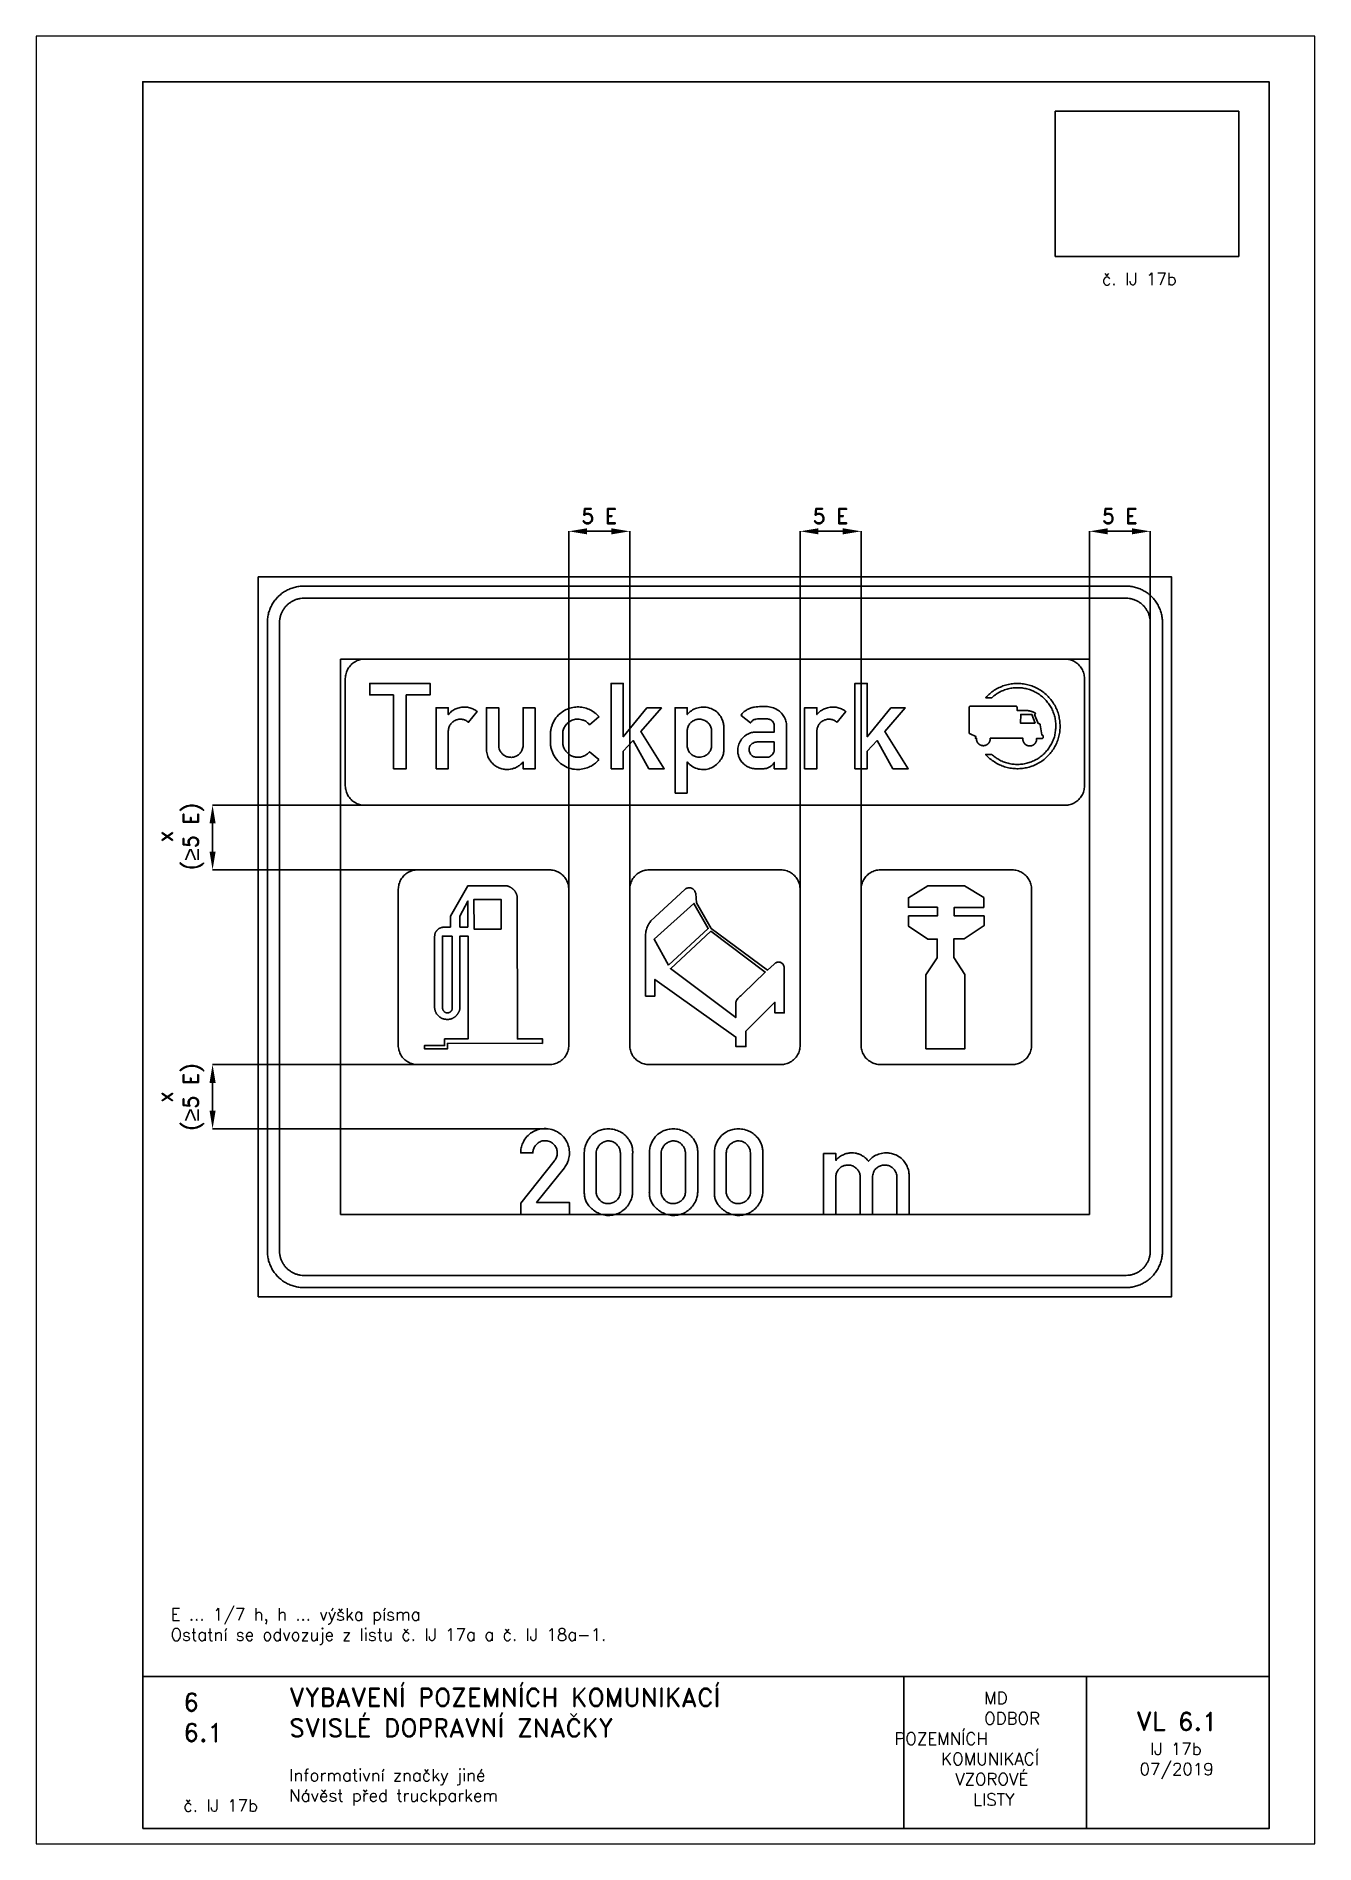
# Paper-space layout 'IJ 17b' of a CAD drawing. Header units: millimetres. Extents: x 0 to 210, y 0 to 297.
# The model-space entities are those that its viewports show. They can reach past a viewport. Long polylines and large blocks are cut down to what shows.
import ezdxf

# ---------------------------------------------------------------- set-up
doc = ezdxf.new("R2010")
doc.units = ezdxf.units.MM
doc.header["$LTSCALE"] = 5
doc.linetypes.add('ČÁRKOVANÁX2', pattern=[1.5, 1, -0.5])
for name, color, linetype in [('Kóty', 2, 'Continuous'), ('Rozpiska', 7, 'Continuous'), ('Značka', 7, 'Continuous')]:
    doc.layers.add(name, color=color, linetype=linetype)
doc.layers.add('Rámeček', color=6, linetype='Continuous', plot=False)
doc.styles.get("Standard").update_dxf_attribs({"font": 'romand.shx', "height": 50})
doc.dimstyles.get("Standard").update_dxf_attribs({"dimtxt": 50, "dimasz": 60, "dimexe": 0.18, "dimexo": 0.0625, "dimgap": 25, "dimtad": 1, "dimdec": 0, "dimzin": 0, "dimdsep": 46, "dimtxsty": 'Standard', "dimcen": 0.09, "dimadec": 0, "dimazin": 0, "dimtfac": 1, "dimtdec": 0, "dimtofl": 0, "dimtmove": 0, "dimatfit": 3, "dimfxl": 1, "dimtolj": 1, "dimtzin": 0, "dimarcsym": 0})
picture_1 = doc.add_image_def('image1.png', size_in_pixel=(296, 234))

psp = doc.layouts.new('IJ 17b')

# ---------------------------------------------------------------- texts
at = {"layer": 'Rozpiska', "color": 7, "attachment_point": 1}
for s, width, heights, insert, char_height in [('č. IJ 17b', 14.677, [0], (175.06, 258.09), 2), ('E ... 1/7 h, h ... výška písma\\POstatní se odvozuje z listu č. IJ 17a a č. IJ 18a-1.{\\H2x; }', 177.6822, [0], (22.08, 38.71), 2), ('6', 149.0422, [0], (24.17, 24.77), 3), ('{\\C6;VYBAVENÍ POZEMNÍCH KOMUNIKACÍ\\P}SVISLÉ DOPRAVNÍ ZNAČKY{\\H1.34524x; }', 149.0422, [0], (41.56, 25.56), 3), ('\\pi14.7414;{\\C6;MD\\P\\pi2.36044;}ODBOR POZEMNÍCH{\\H1.57143x; }\\P\\pi7.69378;KOMUNIKACÍ{\\H1.5x; }\\P\\pi9.97949;{\\C6;VZOROVÉ\\H1.47619x; \\H0.67742x;\\P\\pi12.93187;LISTY\\H1.26984x; }', 33.1018, [0], (140.95, 24.95), 2), ('\\pi1.03113;{\\H1.5x;\\C6;VL 6.1\\P\\pi3.2692;\\H0.66667x;IJ 17b\\H1.66666x; \\H0.6x;\\P\\pi1.5549;07/2019\\H1.80159x; }', 16.0623, [0], (179.66, 21.61), 2), ('6.1', 149.0422, [0], (24.17, 19.78), 3), ('{\\C6;Informativní značky jiné\\P}Návěst před truckparkem{\\H1.83333x; }', 149.0422, [0], (41.56, 12.29), 2), ('{\\C6;č. IJ 17b}', 18.3305, [2.67], (24.18, 7.3), 2)]:
    psp.add_mtext_dynamic_manual_height_columns(s, width=width, gutter_width=100, heights=heights, dxfattribs=dict(at, insert=insert, char_height=char_height))

msp = doc.modelspace()

# ---------------------------------------------------------------- texts
at = {"layer": 'Kóty', "char_height": 50, "attachment_point": 5, "rotation": 90}
for insert, width in [((-85.1, 2619.2), 298.893), ((-85.1, 1763.1), 250.091)]:
    msp.add_mtext('\\A1;x\\P({\\fArial|b0|i0|c238|p34;\\H1.08333x;≥\\Fromand|c238;\\H0.92308x;5 E)}', dxfattribs=dict(at, insert=insert, width=width))

# ---------------------------------------------------------------- blocks, each defined once
blk = doc.blocks.new('*D0')
at = {"layer": 'Defpoints', "color": 0, "transparency": 16777216}
for p in [(3099.7, 3622.2), (2899.7, 3202.2), (3099.7, 3202.2)]:
    blk.add_point(p, dxfattribs=at)
at = {"layer": 'Kóty', "color": 0, "lineweight": -2, "transparency": 16777216}
for p, q in [((2899.7, 3202.3), (2899.7, 3622.4)), ((2959.7, 3622.2), (3039.7, 3622.2)), ((3099.7, 3202.3), (3099.7, 3622.4))]:
    blk.add_line(p, q, dxfattribs=at)
at = {"layer": 'Kóty', "color": 0, "transparency": 16777216}
for points in [[(2959.7, 3632.2), (2959.7, 3612.2), (2899.7, 3622.2)], [(3039.7, 3632.2), (3039.7, 3612.2), (3099.7, 3622.2)]]:
    blk.add_solid(points, dxfattribs=at)
at = {"layer": 'Kóty', "color": 0, "transparency": 16777216, "insert": (2999.7, 3672.2), "char_height": 50, "attachment_point": 5}
blk.add_mtext('\\A1;5 E', dxfattribs=at)
blk = doc.blocks.new('*D1')
at = {"layer": 'Defpoints', "color": 0, "transparency": 16777216}
for p in [(1389.7, 3622.2), (1189.7, 2446.6), (1389.7, 2445.7)]:
    blk.add_point(p, dxfattribs=at)
at = {"layer": 'Kóty', "color": 0, "lineweight": -2, "transparency": 16777216}
for p, q in [((1189.7, 2446.7), (1189.7, 3622.4)), ((1249.7, 3622.2), (1329.7, 3622.2)), ((1389.7, 2445.8), (1389.7, 3622.4))]:
    blk.add_line(p, q, dxfattribs=at)
at = {"layer": 'Kóty', "color": 0, "transparency": 16777216}
for points in [[(1249.7, 3632.2), (1249.7, 3612.2), (1189.7, 3622.2)], [(1329.7, 3632.2), (1329.7, 3612.2), (1389.7, 3622.2)]]:
    blk.add_solid(points, dxfattribs=at)
at = {"layer": 'Kóty', "color": 0, "transparency": 16777216, "insert": (1289.7, 3672.2), "char_height": 50, "attachment_point": 5}
blk.add_mtext('\\A1;5 E', dxfattribs=at)
blk = doc.blocks.new('*D2')
at = {"layer": 'Defpoints', "color": 0, "transparency": 16777216}
for p in [(2149.7, 3622.2), (1949.7, 2412.9), (2149.7, 2426.3)]:
    blk.add_point(p, dxfattribs=at)
at = {"layer": 'Kóty', "color": 0, "lineweight": -2, "transparency": 16777216}
for p, q in [((1949.7, 2413), (1949.7, 3622.4)), ((2009.7, 3622.2), (2089.7, 3622.2)), ((2149.7, 2426.4), (2149.7, 3622.4))]:
    blk.add_line(p, q, dxfattribs=at)
at = {"layer": 'Kóty', "color": 0, "transparency": 16777216}
for points in [[(2009.7, 3632.2), (2009.7, 3612.2), (1949.7, 3622.2)], [(2089.7, 3632.2), (2089.7, 3612.2), (2149.7, 3622.2)]]:
    blk.add_solid(points, dxfattribs=at)
at = {"layer": 'Kóty', "color": 0, "transparency": 16777216, "insert": (2049.7, 3672.2), "char_height": 50, "attachment_point": 5}
blk.add_mtext('\\A1;5 E', dxfattribs=at)

# ---------------------------------------------------------------- dimensions: what is measured, and where the dimension line sits
at = {"layer": 'Kóty'}
for base, p1, p2, picture, middle in [((1389.7, 3622.2), (1189.7, 2446.6), (1389.7, 2445.7), '*D1', (1289.7, 3672.2)), ((2149.7, 3622.2), (1949.7, 2412.9), (2149.7, 2426.3), '*D2', (2049.7, 3672.2)), ((3099.7, 3622.2), (2899.7, 3202.2), (3099.7, 3202.2), '*D0', (2999.7, 3672.2))]:
    dim = msp.add_linear_dim(base=base, p1=p1, p2=p2, text='5 E', dimstyle='Standard', dxfattribs=at)
    dim.commit()
    dim.dimension.update_dxf_attribs({"geometry": picture, "text_midpoint": middle})

# ---------------------------------------------------------------- linework, layer by layer
at = {"layer": 'Kóty'}
for p, q in [((683.5, 2722.2), (19.5, 2722.2)), ((19.7, 2662.2), (19.7, 2569.7)), ((717.9, 2509.7), (19.5, 2509.7)), ((740.9, 1869.7), (19.5, 1869.7)), ((19.7, 1718.9), (19.7, 1809.7)), ((1121.6, 1658.9), (19.5, 1658.9))]:
    msp.add_line(p, q, dxfattribs=at)
for points in [[(9.7, 2662.2), (29.7, 2662.2), (19.7, 2722.2)], [(9.7, 2569.7), (29.7, 2569.7), (19.7, 2509.7)], [(9.7, 1809.7), (29.7, 1809.7), (19.7, 1869.7)], [(9.7, 1718.9), (29.7, 1718.9), (19.7, 1658.9)]]:
    msp.add_solid(points, dxfattribs=at)
at = {"layer": 'Značka', "color": 5}
msp.add_lwpolyline([(169.7, 1107.2), (169.7, 3472.2), (3169.7, 3472.2), (3169.7, 1107.2), (169.7, 1107.2)], dxfattribs=at)
for points in [[(319.7, 1137.2), (319.2, 1137.2), (318.7, 1137.2, -0.03218), (303.3, 1138.3, -0.035443), (288, 1141.5, -0.036267), (273.3, 1146.4, -0.03442), (259.4, 1153.4, -0.033721), (246.5, 1162.1, -0.034085), (234.8, 1172.3, -0.034209), (224.5, 1184, -0.034229), (215.9, 1196.9, -0.034044), (209, 1210.8, -0.033412), (203.9, 1225.5, -0.034127), (200.7, 1240.8, -0.036745), (199.7, 1256.3), (199.7, 1256.7), (199.7, 1257.2), (199.7, 3322.2), (199.7, 3322.7), (199.7, 3323.1, -0.032181), (200.8, 3338.6, -0.035446), (203.9, 3353.9, -0.036271), (208.9, 3368.6, -0.034414), (215.9, 3382.5, -0.033711), (224.5, 3395.4, -0.034082), (234.8, 3407, -0.03421), (246.5, 3417.3, -0.034229), (259.4, 3426, -0.034026), (273.3, 3432.9, -0.033416), (288, 3437.9, -0.034113), (303.3, 3441.2, -0.036749), (318.7, 3442.2), (319.2, 3442.2), (319.7, 3442.2), (3019.7, 3442.2), (3020.2, 3442.2), (3020.6, 3442.2, -0.03218), (3036.1, 3441.1, -0.035459), (3051.4, 3437.9, -0.036272), (3066.1, 3433, -0.034417), (3080, 3426, -0.03372), (3092.9, 3417.3, -0.034076), (3104.5, 3407, -0.034204), (3114.8, 3395.4, -0.034215), (3123.5, 3382.5, -0.03402), (3130.4, 3368.6, -0.033415), (3135.4, 3353.9, -0.034111), (3138.7, 3338.6, -0.036748), (3139.7, 3323.1), (3139.7, 3322.7), (3139.7, 3322.2), (3139.7, 1257.2), (3139.7, 1256.7), (3139.7, 1256.3, -0.032179), (3138.6, 1240.8, -0.035457), (3135.4, 1225.5, -0.036267), (3130.5, 1210.8, -0.034424), (3123.5, 1196.9, -0.033731), (3114.8, 1184, -0.034079), (3104.5, 1172.3, -0.034202), (3092.9, 1162, -0.034215), (3080, 1153.4, -0.034038), (3066.1, 1146.5, -0.033411), (3051.4, 1141.5, -0.034125), (3036.1, 1138.2, -0.036744), (3020.6, 1137.2), (3020.2, 1137.2), (3019.7, 1137.2), (319.7, 1137.2)], [(319.7, 1177.2), (3019.7, 1177.2), (3020, 1177.2), (3020.3, 1177.2, 0.032178), (3030.7, 1177.9, 0.035444), (3040.8, 1180, 0.036267), (3050.6, 1183.4, 0.034422), (3059.9, 1188, 0.033731), (3068.5, 1193.8, 0.034071), (3076.3, 1200.6, 0.034205), (3083.1, 1208.4, 0.034223), (3088.9, 1217, 0.034048), (3093.5, 1226.3, 0.033416), (3096.9, 1236.1, 0.034152), (3099, 1246.2, 0.036741), (3099.7, 1256.6), (3099.7, 1256.9), (3099.7, 1257.2), (3099.7, 3322.2), (3099.7, 3322.5), (3099.7, 3322.8, 0.032177), (3099, 3333.2, 0.035443), (3096.9, 3343.3, 0.036259), (3093.5, 3353.1, 0.034425), (3088.9, 3362.4, 0.033741), (3083.1, 3371, 0.034066), (3076.3, 3378.8, 0.034182), (3068.5, 3385.6, 0.034226), (3059.9, 3391.4, 0.034056), (3050.6, 3396, 0.033425), (3040.8, 3399.4, 0.034151), (3030.6, 3401.5, 0.036743), (3020.3, 3402.2), (3020, 3402.2), (3019.7, 3402.2), (319.7, 3402.2), (319.4, 3402.2), (319.1, 3402.2, 0.032179), (308.7, 3401.5, 0.035442), (298.6, 3399.4, 0.03626), (288.8, 3396, 0.034424), (279.5, 3391.4, 0.033731), (270.9, 3385.6, 0.034079), (263.1, 3378.8, 0.034187), (256.3, 3371, 0.034232), (250.5, 3362.4, 0.034052), (245.9, 3353.1, 0.03342), (242.5, 3343.3, 0.034126), (240.4, 3333.1, 0.036746), (239.7, 3322.8), (239.7, 3322.5), (239.7, 3322.2), (239.7, 1257.2), (239.7, 1256.9), (239.7, 1256.6, 0.03218), (240.4, 1246.2, 0.035443), (242.5, 1236.1, 0.036267), (245.8, 1226.3, 0.03442), (250.5, 1217, 0.033721), (256.3, 1208.4, 0.034085), (263.1, 1200.6, 0.03421), (270.9, 1193.8, 0.034229), (279.5, 1188, 0.034044), (288.8, 1183.4, 0.033411), (298.6, 1180, 0.034128), (308.7, 1177.9, 0.036745), (319.1, 1177.2), (319.4, 1177.2), (319.7, 1177.2)], [(1031.8, 1377.2), (1031.8, 1414.6), (1141.4, 1552.5), (1143, 1554.5), (1144.5, 1556.6, 0.082998), (1150.4, 1569, 0.094407), (1151.7, 1582.8, 0.092139), (1148.9, 1595.2, 0.084044), (1141.8, 1606, 0.098141), (1129.4, 1615.6, 0.10606), (1114.4, 1619.7, 0.106181), (1099, 1617.7, 0.099958), (1085.6, 1609.8, 0.083729), (1077.2, 1600.1, 0.091643), (1072.7, 1588.4, 0.026143), (1072.1, 1584.1, 0.008691), (1071.7, 1579.7), (1031.8, 1579.7, -0.003372), (1031.9, 1583.5, -0.010133), (1032.1, 1587.3, -0.059428), (1035.5, 1604.1, -0.058237), (1042.6, 1619.8, -0.072157), (1056, 1637, -0.072214), (1073.6, 1649.7, -0.061496), (1090.5, 1656.7, -0.059927), (1108.6, 1659.4, -0.083063), (1134.4, 1656.3, -0.08705), (1157.9, 1644.9, -0.087766), (1176.8, 1626.8, -0.087799), (1188.2, 1603.5, -0.068487), (1191.8, 1583.6, -0.062418), (1190.1, 1563.3, -0.050694), (1185.7, 1548.3, -0.061835), (1178.2, 1534.8), (1176.7, 1532.7), (1175.1, 1530.7), (1084.2, 1417.2), (1191.7, 1417.2), (1191.7, 1377.2), (1031.8, 1377.2)], [(1031.8, 1377.2), (1031.8, 1414.6), (1141.4, 1552.5), (1143, 1554.5), (1144.5, 1556.6, 0.082992), (1150.4, 1569, 0.094408), (1151.7, 1582.8, 0.092133), (1148.9, 1595.2, 0.084044), (1141.8, 1606, 0.098138), (1129.4, 1615.6, 0.106049), (1114.4, 1619.7, 0.106164), (1099, 1617.7, 0.099955), (1085.6, 1609.8, 0.083723), (1077.2, 1600.1, 0.091646), (1072.7, 1588.4, 0.026142), (1072.1, 1584.1), (1071.7, 1579.7), (1031.8, 1579.7), (1031.9, 1583.5), (1032.1, 1587.3, -0.059426), (1035.5, 1604.1, -0.058239), (1042.6, 1619.8, -0.072154), (1056, 1637, -0.072221), (1073.6, 1649.7, -0.061478), (1090.5, 1656.7, -0.059941), (1108.6, 1659.4, -0.083066), (1134.4, 1656.3, -0.087047), (1157.9, 1644.9, -0.087768), (1176.8, 1626.8, -0.087798), (1188.2, 1603.5, -0.068484), (1191.8, 1583.6, -0.062419), (1190.1, 1563.3, -0.050692), (1185.7, 1548.3, -0.061839), (1178.2, 1534.8), (1176.7, 1532.7), (1175.1, 1530.7), (1084.2, 1417.2), (1191.7, 1417.2), (1191.7, 1377.2), (1031.8, 1377.2)], [(1240.7, 1576.1, -0.001996), (1240.7, 1578.6, -0.005987), (1240.7, 1581.1, -0.049016), (1242.5, 1596.4, -0.049991), (1247.4, 1611.2, -0.079535), (1260.2, 1632.4, -0.089092), (1279.1, 1648, -0.059799), (1293.6, 1654.7, -0.052001), (1309.2, 1658, -0.062014), (1329.6, 1658.1, -0.064515), (1349.3, 1653, -0.055445), (1364.6, 1645.4, -0.055496), (1377.8, 1634.6, -0.051109), (1387.5, 1623, -0.054889), (1394.5, 1609.6, -0.045217), (1398.1, 1598.1, -0.045982), (1399.5, 1586.1, -0.012285), (1399.6, 1582, -0.004098), (1399.5, 1577.8), (1399.5, 1455.8, -0.002287), (1399.5, 1453.3, -0.006861), (1399.5, 1450.8, -0.051764), (1397.6, 1436.2, -0.049681), (1392.8, 1422.3, -0.066785), (1382.4, 1404.8, -0.065906), (1367.7, 1390.6, -0.061086), (1352, 1381, -0.064132), (1334.3, 1375.5, -0.069654), (1314, 1374.5, -0.067458), (1294.2, 1378.9, -0.056815), (1278.2, 1386.4, -0.049577), (1264.1, 1397.3, -0.048061), (1253.4, 1408.8, -0.065887), (1245.7, 1422.3, -0.054764), (1242, 1434.6, -0.042374), (1240.7, 1447.4, -0.009275), (1240.6, 1451.6, -0.003129), (1240.7, 1455.8), (1240.7, 1576.1)], [(1240.7, 1576.1), (1240.7, 1578.6), (1240.7, 1581.1, -0.049016), (1242.5, 1596.4, -0.049997), (1247.4, 1611.2, -0.079532), (1260.2, 1632.4, -0.089088), (1279.1, 1648, -0.059795), (1293.6, 1654.7, -0.05202), (1309.2, 1658, -0.06202), (1329.6, 1658.1, -0.0645), (1349.3, 1653, -0.055439), (1364.6, 1645.4, -0.05549), (1377.8, 1634.6, -0.051119), (1387.5, 1623, -0.054897), (1394.5, 1609.6, -0.045222), (1398.1, 1598.1, -0.045982), (1399.5, 1586.1), (1399.6, 1582), (1399.5, 1577.8), (1399.5, 1455.8), (1399.5, 1453.3), (1399.5, 1450.8, -0.051763), (1397.6, 1436.2, -0.049682), (1392.8, 1422.3, -0.066791), (1382.4, 1404.8, -0.065906), (1367.7, 1390.6, -0.061098), (1352, 1381, -0.064142), (1334.3, 1375.5, -0.06966), (1314, 1374.5, -0.067449), (1294.2, 1378.9, -0.056808), (1278.2, 1386.4, -0.049588), (1264.1, 1397.3, -0.048052), (1253.4, 1408.8, -0.065882), (1245.7, 1422.3, -0.054769), (1242, 1434.6, -0.042376), (1240.7, 1447.4), (1240.6, 1451.6), (1240.7, 1455.8), (1240.7, 1576.1)], [(1279.1, 1576.1), (1279.1, 1455.8, 0.003198), (1279.1, 1454.1, 0.009625), (1279.1, 1452.4, 0.073875), (1281.1, 1442, 0.059508), (1285.8, 1432.3, 0.070715), (1293.7, 1422.4, 0.094563), (1304.2, 1415.6, 0.108378), (1318.2, 1412.9, 0.08755), (1332.6, 1415.6, 0.078168), (1344, 1421.6, 0.088176), (1352.7, 1430.7, 0.061775), (1356.8, 1438.3, 0.061185), (1358.9, 1446.7, 0.025191), (1359.3, 1451.2, 0.008387), (1359.4, 1455.8), (1359.4, 1576.1, 0.005526), (1359.1, 1580.1, 0.016481), (1358.7, 1584, 0.058306), (1356, 1593.9, 0.064715), (1351, 1602.9, 0.088101), (1341.5, 1612.4, 0.09791), (1329.3, 1617.9, 0.099875), (1315.7, 1618.8, 0.088284), (1302.5, 1614.6, 0.074153), (1292.9, 1608, 0.075687), (1285.7, 1599, 0.052591), (1282.1, 1591.4, 0.046078), (1280, 1583.3, 0.014325), (1279.5, 1579.7), (1279.1, 1576.1)], [(1279.1, 1576.1), (1279.1, 1455.8), (1279.1, 1454.1), (1279.1, 1452.4, 0.073874), (1281.1, 1442.1, 0.059512), (1285.8, 1432.4, 0.070716), (1293.7, 1422.4, 0.09458), (1304.2, 1415.6, 0.108401), (1318.2, 1412.9, 0.087556), (1332.6, 1415.6, 0.078164), (1344, 1421.6, 0.088166), (1352.7, 1430.7, 0.061773), (1356.8, 1438.3, 0.061184), (1358.9, 1446.7, 0.025184), (1359.3, 1451.2), (1359.4, 1455.8), (1359.4, 1576.1), (1359.1, 1580.1), (1358.7, 1584, 0.058309), (1356, 1593.9, 0.064732), (1351, 1602.9, 0.088099), (1341.5, 1612.4, 0.097895), (1329.3, 1617.9, 0.099846), (1315.7, 1618.8, 0.088272), (1302.5, 1614.6, 0.07416), (1292.9, 1608, 0.075678), (1285.7, 1599, 0.052604), (1282.1, 1591.4, 0.046084), (1280, 1583.3), (1279.5, 1579.7), (1279.1, 1576.1)], [(1454.3, 1576.1, -0.001996), (1454.3, 1578.6, -0.00589), (1454.3, 1581.1, -0.049016), (1456.2, 1596.4, -0.049984), (1461, 1611.2, -0.079543), (1473.9, 1632.4, -0.089089), (1492.8, 1648, -0.059795), (1507.2, 1654.7, -0.052001), (1522.9, 1658, -0.062014), (1543.3, 1658.1, -0.064512), (1563, 1653, -0.055445), (1578.2, 1645.4, -0.055487), (1591.4, 1634.6, -0.051096), (1601.1, 1623, -0.054889), (1608.1, 1609.6, -0.045227), (1611.7, 1598.1, -0.045982), (1613.1, 1586.1, -0.012315), (1613.2, 1582, -0.004127), (1613.1, 1577.8), (1613.1, 1455.8, -0.002384), (1613.2, 1453.3, -0.006959), (1613.1, 1450.8, -0.051781), (1611.3, 1436.2, -0.049689), (1606.5, 1422.3, -0.06679), (1596, 1404.8, -0.065911), (1581.4, 1390.6, -0.061089), (1565.6, 1381, -0.064136), (1548, 1375.5, -0.069655), (1527.6, 1374.5, -0.06746), (1507.8, 1378.9, -0.056817), (1491.8, 1386.4, -0.049581), (1477.7, 1397.3, -0.048067), (1467.1, 1408.8, -0.065881), (1459.3, 1422.3, -0.054754), (1455.6, 1434.6, -0.042355), (1454.3, 1447.4, -0.009246), (1454.3, 1451.6, -0.0031), (1454.3, 1455.8), (1454.3, 1576.1)], [(1454.3, 1576.1), (1454.3, 1578.6), (1454.3, 1581.1, -0.049016), (1456.2, 1596.4, -0.049989), (1461, 1611.2, -0.07954), (1473.9, 1632.4, -0.089085), (1492.8, 1648, -0.059791), (1507.2, 1654.7, -0.05202), (1522.9, 1658, -0.06202), (1543.3, 1658.1, -0.064497), (1563, 1653, -0.055439), (1578.2, 1645.4, -0.055481), (1591.4, 1634.6, -0.051107), (1601.1, 1623, -0.054897), (1608.1, 1609.6, -0.045232), (1611.7, 1598.1, -0.045982), (1613.1, 1586.1), (1613.2, 1582), (1613.1, 1577.8), (1613.1, 1455.8), (1613.2, 1453.3), (1613.1, 1450.8, -0.05178), (1611.3, 1436.2, -0.04969), (1606.5, 1422.3, -0.066796), (1596, 1404.8, -0.065911), (1581.4, 1390.6, -0.061101), (1565.6, 1381, -0.064146), (1548, 1375.5, -0.069661), (1527.6, 1374.5, -0.067451), (1507.8, 1378.9, -0.056811), (1491.8, 1386.4, -0.049592), (1477.7, 1397.3, -0.048058), (1467.1, 1408.8, -0.065876), (1459.3, 1422.3, -0.05476), (1455.6, 1434.6, -0.042358), (1454.3, 1447.4), (1454.3, 1451.6), (1454.3, 1455.8), (1454.3, 1576.1)], [(1492.8, 1576.1), (1492.8, 1455.8, 0.003198), (1492.7, 1454.1, 0.009625), (1492.8, 1452.4, 0.073864), (1494.7, 1442, 0.059529), (1499.4, 1432.3, 0.070723), (1507.4, 1422.4, 0.094557), (1517.9, 1415.6, 0.10838), (1531.9, 1412.9, 0.087548), (1546.3, 1415.6, 0.078159), (1557.6, 1421.6, 0.088184), (1566.3, 1430.7, 0.061762), (1570.4, 1438.3, 0.061185), (1572.5, 1446.7, 0.025191), (1572.9, 1451.2, 0.008387), (1573, 1455.8), (1573, 1576.1, 0.005464), (1572.7, 1580.1, 0.016481), (1572.3, 1584, 0.058317), (1569.7, 1593.9, 0.064705), (1564.7, 1602.9, 0.088088), (1555.2, 1612.4, 0.097903), (1542.9, 1617.9, 0.099874), (1529.3, 1618.8, 0.08829), (1516.2, 1614.6, 0.074147), (1506.5, 1608, 0.075671), (1499.3, 1599, 0.052579), (1495.7, 1591.4, 0.046064), (1493.6, 1583.3, 0.014292), (1493.1, 1579.7), (1492.8, 1576.1)], [(1492.8, 1576.1), (1492.8, 1455.8), (1492.7, 1454.1), (1492.8, 1452.4, 0.073863), (1494.7, 1442.1, 0.059533), (1499.4, 1432.4, 0.070724), (1507.4, 1422.4, 0.094574), (1517.9, 1415.6, 0.108403), (1531.9, 1412.9, 0.087554), (1546.3, 1415.6, 0.078155), (1557.6, 1421.6, 0.088174), (1566.3, 1430.7, 0.06176), (1570.4, 1438.3, 0.061184), (1572.5, 1446.7, 0.025184), (1572.9, 1451.2), (1573, 1455.8), (1573, 1576.1), (1572.7, 1580.1), (1572.3, 1584, 0.058321), (1569.7, 1593.9, 0.064723), (1564.7, 1602.9, 0.088086), (1555.2, 1612.4, 0.097888), (1542.9, 1617.9, 0.099845), (1529.3, 1618.8, 0.088277), (1516.2, 1614.6, 0.074153), (1506.5, 1608, 0.075662), (1499.3, 1599, 0.052591), (1495.7, 1591.4, 0.04607), (1493.6, 1583.3), (1493.1, 1579.7), (1492.8, 1576.1)], [(1668, 1576.1), (1668, 1578.6), (1668, 1581.1, -0.049016), (1669.8, 1596.4, -0.049989), (1674.7, 1611.2, -0.079536), (1687.5, 1632.4, -0.089088), (1706.4, 1648, -0.059795), (1720.9, 1654.7, -0.05202), (1736.5, 1658, -0.06202), (1756.9, 1658.1, -0.064497), (1776.6, 1653, -0.055442), (1791.9, 1645.4, -0.055485), (1805.1, 1634.6, -0.051113), (1814.7, 1623, -0.054897), (1821.8, 1609.6, -0.045241), (1825.3, 1598.1, -0.045982), (1826.8, 1586.1), (1826.9, 1582), (1826.8, 1577.8), (1826.8, 1455.8), (1826.8, 1453.3), (1826.8, 1450.8, -0.05178), (1824.9, 1436.2, -0.049698), (1820.1, 1422.3, -0.066801), (1809.7, 1404.8, -0.065902), (1795, 1390.6, -0.061101), (1779.2, 1381, -0.064142), (1761.6, 1375.5, -0.069661), (1741.3, 1374.5, -0.067451), (1721.5, 1378.9, -0.056811), (1705.5, 1386.4, -0.049588), (1691.4, 1397.3, -0.048052), (1680.7, 1408.8, -0.065882), (1673, 1422.3, -0.054769), (1669.3, 1434.6, -0.042358), (1668, 1447.4), (1667.9, 1451.6), (1668, 1455.8), (1668, 1576.1)], [(1706.4, 1576.1), (1706.4, 1455.8), (1706.4, 1454.1), (1706.4, 1452.4, 0.073874), (1708.4, 1442.1, 0.059522), (1713.1, 1432.4, 0.070724), (1721, 1422.4, 0.094584), (1731.5, 1415.6, 0.108403), (1745.5, 1412.9, 0.087554), (1759.9, 1415.6, 0.078161), (1771.3, 1421.6, 0.088166), (1780, 1430.7, 0.06176), (1784.1, 1438.3, 0.061184), (1786.2, 1446.7), (1786.6, 1451.2), (1786.7, 1455.8), (1786.7, 1576.1), (1786.4, 1580.1), (1786, 1584, 0.058333), (1783.3, 1593.9, 0.064723), (1778.3, 1602.9, 0.088092), (1768.8, 1612.4, 0.097895), (1756.6, 1617.9, 0.099846), (1743, 1618.8, 0.088275), (1729.8, 1614.6, 0.074165), (1720.2, 1608, 0.075678), (1712.9, 1599, 0.052591), (1709.3, 1591.4, 0.04607), (1707.3, 1583.3), (1706.8, 1579.7), (1706.4, 1576.1)], [(2026.8, 1377.2), (2026.8, 1577.3), (2067, 1577.3), (2067, 1555), (2069.2, 1557.5), (2071.4, 1559.8, -0.053798), (2082.3, 1568.8, -0.054634), (2095, 1575.2, -0.049771), (2107, 1578.7, -0.049908), (2119.6, 1579.9, -0.044598), (2130.7, 1579, -0.045346), (2141.5, 1576.1, -0.04153), (2151.4, 1571.7, -0.034772), (2160.6, 1565.9, -0.023434), (2165.6, 1561.9, -0.033516), (2170.1, 1557.4), (2172.3, 1554.9), (2174.3, 1552.3), (2176.7, 1555.1), (2179.1, 1557.8, -0.072055), (2194.1, 1569.5, -0.066456), (2211.8, 1576.8, -0.035525), (2221.6, 1579, -0.035841), (2231.5, 1579.8, -0.050517), (2245.8, 1578.7, -0.049652), (2259.7, 1574.7, -0.068285), (2277.2, 1565.3, -0.073297), (2291.3, 1551.4, -0.056845), (2299.7, 1538.2, -0.048836), (2305.1, 1523.6), (2306.4, 1518.2), (2307.2, 1512.8), (2307.4, 1510.3), (2307.5, 1507.9), (2307.5, 1377.2), (2267.4, 1377.2), (2267.4, 1499.8), (2267.3, 1501.3), (2267.3, 1502.8, 0.050186), (2266, 1510.3, 0.05088), (2263.3, 1517.4, 0.067722), (2257.7, 1525.9, 0.066943), (2250.1, 1532.7, 0.073527), (2240.1, 1537.8, 0.074318), (2229, 1539.8, 0.080745), (2216.8, 1538.6, 0.080673), (2205.6, 1533.6, 0.070501), (2197.5, 1527, 0.075395), (2191.7, 1518.4, 0.050766), (2189, 1511.2, 0.032979), (2187.5, 1503.5), (2187.4, 1502.5), (2187.2, 1501.4), (2187.2, 1377.2), (2147.1, 1377.2), (2147.1, 1500.6), (2147.1, 1502.3), (2147, 1503.9, 0.07376), (2144.6, 1513.9, 0.069013), (2139.6, 1523, 0.074723), (2131.8, 1531.1, 0.073776), (2122, 1536.7, 0.089059), (2108.2, 1539.8, 0.093655), (2094.3, 1537.8, 0.073311), (2084.8, 1533.4, 0.07113), (2076.9, 1526.5, 0.077015), (2070.5, 1516.5, 0.077988), (2067.3, 1505.1), (2067.1, 1503.6), (2067, 1502.1), (2067, 1377.2), (2026.8, 1377.2)]]:
    msp.add_lwpolyline(points, format="xyb", dxfattribs=at)
at = {"layer": 'Značka', "color": 6, "linetype": 'ČÁRKOVANÁX2', "ltscale": 5}
msp.add_lwpolyline([(2899.7, 3202.2), (439.7, 3202.2), (439.7, 1377.2), (2899.7, 1377.2), (2899.7, 3202.2)], dxfattribs=at)
at = {"layer": 'Značka', "color": 251}
for points in [[(519.7, 2722.2), (519.4, 2722.2), (519.2, 2722.2, -0.032173), (510.9, 2722.8, -0.035436), (502.8, 2724.5, -0.036272), (494.9, 2727.1, -0.034415), (487.5, 2730.9, -0.033736), (480.6, 2735.5, -0.034083), (474.4, 2740.9, -0.034211), (468.9, 2747.2, -0.034226), (464.3, 2754, -0.034036), (460.6, 2761.5, -0.033407), (458, 2769.3, -0.034127), (456.2, 2777.4, -0.036742), (455.7, 2785.7), (455.7, 2785.9), (455.7, 2786.2), (455.7, 3138.2), (455.7, 3138.4), (455.7, 3138.7, -0.03218), (456.3, 3147, -0.035438), (458, 3155.1, -0.036265), (460.6, 3162.9, -0.034426), (464.3, 3170.3, -0.033705), (468.9, 3177.2, -0.034061), (474.4, 3183.4, -0.034223), (480.6, 3188.9, -0.034229), (487.5, 3193.5, -0.034063), (495, 3197.2, -0.033412), (502.8, 3199.9, -0.034112), (510.9, 3201.6, -0.036753), (519.2, 3202.2), (519.4, 3202.2), (519.7, 3202.2), (2819.7, 3202.2), (2819.9, 3202.2), (2820.2, 3202.2, -0.032171), (2828.5, 3201.6, -0.03546), (2836.6, 3199.9, -0.036254), (2844.4, 3197.3, -0.034419), (2851.8, 3193.5, -0.0337), (2858.7, 3188.9, -0.034067), (2864.9, 3183.4, -0.034196), (2870.4, 3177.2, -0.034221), (2875, 3170.3, -0.034055), (2878.7, 3162.9, -0.033407), (2881.4, 3155.1, -0.034112), (2883.1, 3147, -0.036753), (2883.7, 3138.7), (2883.7, 3138.4), (2883.7, 3138.2), (2883.7, 2786.2), (2883.7, 2785.9), (2883.7, 2785.7, -0.032173), (2883.1, 2777.4, -0.035463), (2881.4, 2769.3, -0.036263), (2878.8, 2761.5, -0.034412), (2875, 2754, -0.033716), (2870.4, 2747.2, -0.034086), (2864.9, 2740.9, -0.034174), (2858.7, 2735.4, -0.034233), (2851.8, 2730.9, -0.034029), (2844.4, 2727.1, -0.033416), (2836.6, 2724.5, -0.034124), (2828.5, 2722.7, -0.036738), (2820.2, 2722.2), (2819.9, 2722.2), (2819.7, 2722.2), (519.7, 2722.2)], [(2579, 2888.9, 0.008761), (2590.2, 2880.1, 0.026479), (2602, 2872.3, 0.03845), (2616.8, 2865.1, 0.034336), (2632.5, 2860.1, 0.033218), (2648.8, 2857, 0.034378), (2665.2, 2856.2, 0.034666), (2681.6, 2857.4, 0.034423), (2697.8, 2860.9, 0.034367), (2713.3, 2866.4, 0.034345), (2728, 2873.9, 0.034425), (2741.6, 2883.2, 0.034817), (2753.8, 2894.3, 0.034411), (2764.5, 2906.8, 0.032718), (2773.5, 2920.6, 0.034567), (2780.7, 2935.5, 0.040944), (2785.7, 2951.2, 0.031751), (2788.3, 2966.6, 0.010463), (2789.6, 2982.2), (2789.5, 2983), (2789.5, 2983.8, 0.032781), (2788.3, 3000.3, 0.035734), (2784.8, 3016.4, 0.036484), (2779.4, 3032, 0.034748), (2771.8, 3046.6, 0.034086), (2762.5, 3060.2, 0.034451), (2751.5, 3072.5, 0.034553), (2739, 3083.2, 0.034444), (2725.1, 3092.1, 0.034397), (2710.3, 3099.3, 0.034347), (2694.6, 3104.3, 0.034421), (2678.4, 3107.4, 0.034793), (2661.9, 3108.2, 0.034397), (2645.5, 3106.9, 0.032843), (2629.3, 3103.5, 0.034579), (2613.7, 3098.1, 0.040393), (2599.1, 3090.5, 0.025091), (2588.8, 3083.4, 0.008324), (2578.9, 3075.5), (2559.2, 3075.5), (2562.5, 3079, -0.006796), (2565.9, 3082.5, -0.034328), (2579.7, 3094.4, -0.035123), (2595.1, 3104.4, -0.035311), (2611.6, 3112.3, -0.03459), (2629.1, 3117.9, -0.034285), (2647.1, 3121.3, -0.03443), (2665.4, 3122.2, -0.034477), (2683.6, 3120.8, -0.034439), (2701.6, 3117, -0.034415), (2718.8, 3110.9, -0.034346), (2735.1, 3102.5, -0.03442), (2750.3, 3092.2, -0.034818), (2763.8, 3079.9, -0.034415), (2775.7, 3066, -0.032731), (2785.7, 3050.6, -0.034587), (2793.8, 3034.1, -0.040948), (2799.2, 3016.7, -0.031746), (2802.1, 2999.6, -0.010453), (2803.6, 2982.2), (2803.5, 2981.3), (2803.5, 2980.4, -0.032786), (2802.2, 2962.1, -0.035729), (2798.3, 2944.2, -0.036461), (2792.3, 2926.9, -0.034756), (2783.9, 2910.6, -0.034085), (2773.5, 2895.5, -0.034456), (2761.2, 2881.9, -0.034544), (2747.4, 2870, -0.034429), (2732, 2860, -0.034385), (2715.5, 2852.1, -0.034422), (2698, 2846.5, -0.034427), (2680, 2843.1, -0.034362), (2661.7, 2842.2, -0.034423), (2643.4, 2843.6, -0.034681), (2625.5, 2847.4, -0.034398), (2608.3, 2853.5, -0.033332), (2592, 2861.9, -0.034528), (2576.8, 2872.2, -0.038609), (2563.3, 2884.5), (2561.2, 2886.7), (2559.2, 2888.9), (2579, 2888.9)], [(753.8, 2842.2), (753.8, 3042.3), (794, 3042.3), (794, 3020.1), (797.4, 3023.7), (800.8, 3027.2, -0.059425), (812.4, 3035.7, -0.056248), (825.7, 3041.4, -0.061459), (841.3, 3044.6, -0.062526), (857.1, 3043.8, -0.056656), (871.3, 3039.9, -0.054486), (884.2, 3033.1), (886.6, 3031.6), (889, 3029.9), (860.5, 2994.6), (857.8, 2996.6), (855, 2998.5, 0.073537), (844, 3003.4, 0.081608), (832, 3004.7, 0.089317), (819.3, 3002.2, 0.087658), (808.3, 2995.6, 0.074691), (800.8, 2987.3, 0.06977), (796, 2977.3, 0.02807), (794.9, 2973.4, 0.034189), (794.2, 2969.5, 0.010138), (794.1, 2968.1, 0.003386), (794, 2966.6), (794, 2842.2), (753.8, 2842.2)], [(1079.5, 3042.3), (1079.5, 2842.2), (1039.6, 2842.2), (1039.6, 2864.2), (1035.8, 2860.4, -0.012636), (1032, 2856.8, -0.040899), (1022.6, 2849.6, -0.050594), (1012.1, 2844.3, -0.044083), (1002.5, 2841.4, -0.036416), (992.5, 2840, -0.051778), (977.5, 2840.3, -0.059753), (963, 2844, -0.060317), (949.8, 2850.5, -0.057515), (938.6, 2859.9, -0.051901), (930.1, 2870.3, -0.051171), (924, 2882.3, -0.03651), (921.1, 2891, -0.04011), (919.6, 2900, -0.006776), (919.4, 2902), (919.3, 2903.9), (919.3, 3042.3), (959.5, 3042.3), (959.5, 2918.9, 0.003939), (959.4, 2917.4, 0.011779), (959.5, 2915.8, 0.072605), (961, 2907.8, 0.052956), (964.5, 2900.2, 0.052693), (969.6, 2892.8, 0.06009), (976.3, 2886.8, 0.079299), (986.7, 2881.5, 0.076678), (998.4, 2879.5, 0.081961), (1011, 2880.9, 0.086431), (1022.2, 2886.4, 0.070436), (1029.9, 2893.2, 0.062495), (1035.5, 2901.8, 0.045098), (1038.1, 2908.3, 0.056317), (1039.4, 2915, 0.008538), (1039.5, 2916.2, 0.002774), (1039.5, 2917.5), (1039.5, 3042.3), (1079.5, 3042.3)], [(1288.6, 2872.4), (1286.1, 2869.4), (1283.6, 2866.5, -0.058238), (1270.5, 2855.4, -0.050305), (1255.3, 2847.3, -0.057727), (1235.7, 2841.2, -0.060684), (1215.2, 2839.8, -0.074223), (1190.5, 2844.2, -0.075684), (1168.1, 2855.7, -0.07754), (1149, 2873.5, -0.072823), (1136.1, 2896.2, -0.04015), (1131.8, 2908.7, -0.047417), (1129.8, 2921.6, -0.005019), (1129.7, 2923.3), (1129.7, 2925), (1129.7, 2961.2), (1129.8, 2963), (1130, 2964.8, -0.030833), (1132.1, 2976.2, -0.033328), (1135.6, 2987.2, -0.072565), (1147.5, 3009.2, -0.076162), (1165.4, 3026.8, -0.057163), (1181, 3036.4, -0.052825), (1198.4, 3042.3, -0.054886), (1217.7, 3045, -0.058021), (1237.1, 3043.2, -0.058227), (1255.8, 3037.4, -0.055255), (1272.7, 3027.5, -0.029566), (1280.2, 3021.6, -0.03528), (1286.8, 3014.7), (1287.8, 3013.5), (1288.8, 3012.3), (1258, 2986.8), (1255.7, 2989.3), (1253.3, 2991.7, 0.054717), (1245.2, 2997.8, 0.053212), (1236, 3002, 0.082153), (1220.1, 3004.9, 0.087304), (1204.3, 3002.5, 0.08747), (1190.1, 2995.4, 0.079816), (1178.9, 2983.9, 0.070349), (1172.3, 2972.3, 0.08861), (1169.8, 2959.4, 0.006589), (1169.7, 2958.2, 0.002248), (1169.7, 2957.1), (1169.7, 2927.7), (1169.8, 2927), (1169.9, 2926.3, 0.014082), (1170.5, 2921.2, 0.025938), (1171.6, 2916.2, 0.063645), (1175.5, 2906.1, 0.057797), (1181.9, 2897.2, 0.062193), (1190.7, 2889, 0.06414), (1201.3, 2883.3, 0.058228), (1211.7, 2880.3, 0.057221), (1222.5, 2879.8, 0.065843), (1234.7, 2882, 0.071398), (1245.8, 2887.4, 0.032137), (1250.7, 2891, 0.020846), (1255.2, 2895), (1256.7, 2896.5), (1258.1, 2897.9), (1288.6, 2872.4)], [(1538.6, 2762.2), (1538.6, 3042.2), (1578.6, 3042.2), (1578.6, 3020.2), (1581.6, 3023.4, -0.012274), (1584.8, 3026.5, -0.070977), (1600.9, 3037.5, -0.075953), (1619.6, 3043.5, -0.087179), (1641.5, 3044.1, -0.085944), (1662.5, 3037.1, -0.080679), (1679.3, 3025.3, -0.08413), (1691.3, 3008.7, -0.051004), (1696.2, 2996.8, -0.041497), (1698.7, 2984.3), (1698.9, 2982.7), (1699.1, 2981.2), (1699.1, 2905.7, -0.00228), (1699.2, 2904.1, -0.006774), (1699.2, 2902.5, -0.076213), (1696.5, 2887.6, -0.059249), (1690, 2873.8, -0.068117), (1678.3, 2858.7, -0.073724), (1663, 2847.6, -0.075627), (1645.2, 2840.9, -0.076003), (1626.1, 2839.7, -0.07973), (1606.1, 2844.2, -0.079497), (1588.7, 2854.5, -0.022988), (1584.6, 2858, -0.024601), (1580.9, 2861.9), (1579.7, 2863.3), (1578.6, 2864.7), (1578.5, 2762.2), (1538.6, 2762.2)], [(1864.6, 2842.2), (1864.6, 2863, -0.005723), (1862.8, 2860.2, -0.017438), (1860.9, 2857.5, -0.039281), (1856.9, 2853.2, -0.035828), (1852.3, 2849.4, -0.060177), (1843.9, 2844.7, -0.077991), (1834.7, 2842.5, -0.014353), (1832.6, 2842.3, -0.004781), (1830.6, 2842.2), (1803.5, 2842.2), (1802.2, 2842.2), (1800.9, 2842.2, -0.039426), (1793.3, 2843.1, -0.036766), (1785.9, 2845.1, -0.049511), (1775.9, 2849.4, -0.046914), (1766.9, 2855.7, -0.065508), (1756.1, 2867, -0.069537), (1748.6, 2880.8, -0.055291), (1745.4, 2892.4, -0.05338), (1744.7, 2904.4, -0.079724), (1748.2, 2922.8, -0.083378), (1757.4, 2939.1, -0.07966), (1770.3, 2951.6, -0.074377), (1786.3, 2959.5, -0.032361), (1792.9, 2961.4, -0.039897), (1799.7, 2962.4), (1801.9, 2962.5), (1804.1, 2962.5), (1864.7, 2962.5), (1864.7, 2984.2, 0.004545), (1864.6, 2985.6, 0.013713), (1864.4, 2987, 0.097535), (1861.2, 2994.8, 0.100802), (1855.3, 3000.8, 0.115416), (1845.2, 3005.1, 0.041489), (1834, 3006.1, 0.010065), (1824.3, 3006.3, 0.009938), (1814.7, 3006, 0.038428), (1804.1, 3004.9, 0.106446), (1794.6, 3001.1, 0.056403), (1791.2, 2998.3, 0.053466), (1788.4, 2994.9, 0.012374), (1787.7, 2993.7), (1787, 2992.5), (1755.4, 3017.3), (1757.5, 3020.2, -0.012928), (1759.7, 3023.1, -0.055263), (1768.3, 3031.5, -0.053324), (1778.6, 3037.9, -0.045313), (1789.1, 3042.2, -0.035866), (1800.1, 3044.7, -0.024225), (1810.7, 3045.9, -0.011706), (1821.5, 3046.4, -0.02804), (1841.9, 3046, -0.066266), (1861.6, 3041.9, -0.075914), (1878.2, 3033.5, -0.077632), (1891.8, 3020.5, -0.069941), (1900.2, 3006.4, -0.07329), (1904.3, 2990.7, -0.010251), (1904.6, 2987.9, -0.003422), (1904.8, 2985), (1904.8, 2842.2), (1864.6, 2842.2)], [(1964.3, 2842.2), (1964.3, 3042.3), (2004.6, 3042.3), (2004.6, 3020.1, -0.005358), (2007.9, 3023.7, -0.016107), (2011.4, 3027.2, -0.059435), (2022.9, 3035.7, -0.056248), (2036.2, 3041.4, -0.06146), (2051.8, 3044.6, -0.062527), (2067.6, 3043.8, -0.056656), (2081.8, 3039.9, -0.054482), (2094.8, 3033.1, -0.008117), (2097.1, 3031.6, -0.002711), (2099.5, 3029.9), (2071, 2994.6, 0.005104), (2068.3, 2996.6, 0.015374), (2065.6, 2998.5, 0.073537), (2054.5, 3003.4, 0.081607), (2042.5, 3004.7, 0.089316), (2029.9, 3002.2, 0.087653), (2018.8, 2995.6, 0.074684), (2011.3, 2987.3, 0.06979), (2006.5, 2977.3, 0.028055), (2005.4, 2973.4, 0.034235), (2004.8, 2969.5, 0.01018), (2004.7, 2968.1, 0.003386), (2004.6, 2966.6), (2004.6, 2842.2), (1964.3, 2842.2)], [(1578.5, 2966), (1578.5, 2919.2), (1578.5, 2918.1, 0.005766), (1578.6, 2916.9, 0.083597), (1581.5, 2904.3, 0.086716), (1588.5, 2893.3, 0.083559), (1597.4, 2885.5, 0.082166), (1608.4, 2881, 0.113782), (1626.6, 2880.6, 0.120309), (1643, 2888, 0.064964), (1649.7, 2894.3, 0.054065), (1654.7, 2901.9, 0.044645), (1657.4, 2908.2, 0.063842), (1658.7, 2914.8, 0.0111), (1658.8, 2916.2, 0.00378), (1658.8, 2917.6), (1658.8, 2966.4, 0.003348), (1658.8, 2968, 0.010042), (1658.7, 2969.7, 0.090542), (1655.5, 2981.6, 0.08375), (1648.3, 2991.9, 0.093521), (1637, 3000.5, 0.09352), (1623.5, 3004.5, 0.084874), (1610.7, 3004.1, 0.083756), (1598.8, 2999.5, 0.083357), (1588.7, 2991.5, 0.085731), (1581.8, 2980.7, 0.040589), (1579.8, 2975.3, 0.04051), (1578.8, 2969.7, 0.009839), (1578.6, 2967.9, 0.003259), (1578.5, 2966)], [(1864.6, 2929.9), (1807.9, 2929.9), (1806.4, 2929.8), (1804.9, 2929.6, 0.059818), (1798.1, 2927.9, 0.073875), (1792, 2924.5, 0.097427), (1785.8, 2918, 0.097492), (1782.6, 2909.6, 0.092826), (1782.3, 2901.2, 0.087061), (1785, 2893.2, 0.077273), (1789.4, 2887.1, 0.084525), (1795.3, 2882.7, 0.055376), (1800.1, 2880.9, 0.040517), (1805.2, 2879.9), (1806.6, 2879.8), (1807.9, 2879.6), (1840.2, 2879.6), (1841.3, 2879.7), (1842.3, 2879.8, 0.065742), (1848.9, 2881.6, 0.074581), (1854.8, 2885, 0.076261), (1859.7, 2890, 0.061157), (1863, 2896.2, 0.030201), (1864, 2898.7, 0.049488), (1864.5, 2901.3, 0.01513), (1864.5, 2902.2, 0.005049), (1864.6, 2903.2), (1864.6, 2929.9)], [(693.7, 1869.7), (693.4, 1869.7), (693.2, 1869.7, -0.032173), (684.9, 1870.3, -0.035434), (676.8, 1872, -0.03627), (669, 1874.6, -0.034419), (661.5, 1878.4, -0.033722), (654.7, 1883, -0.034075), (648.4, 1888.4, -0.034198), (642.9, 1894.7, -0.034241), (638.4, 1901.6, -0.034039), (634.6, 1909, -0.033426), (632, 1916.8, -0.034127), (630.2, 1924.9, -0.036738), (629.7, 1933.2), (629.7, 1933.4), (629.7, 1933.7), (629.7, 2445.7), (629.7, 2445.9), (629.7, 2446.2, -0.032173), (630.3, 2454.5, -0.035434), (632, 2462.6, -0.036277), (634.6, 2470.4, -0.034413), (638.4, 2477.8, -0.03374), (643, 2484.7, -0.034076), (648.4, 2490.9, -0.034203), (654.7, 2496.4, -0.034241), (661.5, 2501, -0.034029), (669, 2504.7, -0.033421), (676.8, 2507.4, -0.034127), (684.9, 2509.1, -0.036738), (693.2, 2509.7), (693.4, 2509.7), (693.7, 2509.7), (1125.7, 2509.7), (1125.9, 2509.7), (1126.2, 2509.7, -0.032173), (1134.5, 2509.1, -0.035434), (1142.6, 2507.4, -0.036277), (1150.4, 2504.8, -0.034413), (1157.8, 2501, -0.03374), (1164.7, 2496.4, -0.034076), (1170.9, 2490.9, -0.034203), (1176.4, 2484.7, -0.034241), (1181, 2477.8, -0.034029), (1184.7, 2470.4, -0.033421), (1187.4, 2462.6, -0.034127), (1189.1, 2454.5, -0.036738), (1189.7, 2446.2), (1189.7, 2445.9), (1189.7, 2445.7), (1189.7, 1933.7), (1189.7, 1933.4), (1189.7, 1933.2, -0.032174), (1189.1, 1924.9, -0.035437), (1187.4, 1916.8, -0.036274), (1184.8, 1909, -0.034413), (1181, 1901.6, -0.033732), (1176.4, 1894.7, -0.034081), (1170.9, 1888.4, -0.03422), (1164.7, 1882.9, -0.034229), (1157.8, 1878.4, -0.034029), (1150.4, 1874.6, -0.033407), (1142.6, 1872, -0.03412), (1134.5, 1870.3, -0.036746), (1126.2, 1869.7), (1125.9, 1869.7), (1125.7, 1869.7), (693.7, 1869.7)], [(1453.7, 1869.7), (1453.4, 1869.7), (1453.2, 1869.7, -0.032173), (1444.9, 1870.3, -0.035434), (1436.8, 1872, -0.03627), (1429, 1874.6, -0.034419), (1421.5, 1878.4, -0.033722), (1414.7, 1883, -0.034075), (1408.4, 1888.4, -0.034198), (1402.9, 1894.7, -0.034241), (1398.4, 1901.6, -0.034039), (1394.6, 1909, -0.033426), (1392, 1916.8, -0.034127), (1390.2, 1924.9, -0.036738), (1389.7, 1933.2), (1389.7, 1933.4), (1389.7, 1933.7), (1389.7, 2445.7), (1389.7, 2445.9), (1389.7, 2446.2, -0.032173), (1390.3, 2454.5, -0.035434), (1392, 2462.6, -0.036277), (1394.6, 2470.4, -0.034413), (1398.4, 2477.8, -0.03374), (1403, 2484.7, -0.034076), (1408.4, 2490.9, -0.034203), (1414.7, 2496.4, -0.034241), (1421.5, 2501, -0.034029), (1429, 2504.7, -0.033421), (1436.8, 2507.4, -0.034127), (1444.9, 2509.1, -0.036738), (1453.2, 2509.7), (1453.4, 2509.7), (1453.7, 2509.7), (1885.7, 2509.7), (1885.9, 2509.7), (1886.2, 2509.7, -0.032173), (1894.5, 2509.1, -0.035434), (1902.6, 2507.4, -0.036277), (1910.4, 2504.8, -0.034413), (1917.8, 2501, -0.03374), (1924.7, 2496.4, -0.034076), (1930.9, 2490.9, -0.034203), (1936.4, 2484.7, -0.034241), (1941, 2477.8, -0.034029), (1944.7, 2470.4, -0.033421), (1947.4, 2462.6, -0.034127), (1949.1, 2454.5, -0.036738), (1949.7, 2446.2), (1949.7, 2445.9), (1949.7, 2445.7), (1949.7, 1933.7), (1949.7, 1933.4), (1949.7, 1933.2, -0.032174), (1949.1, 1924.9, -0.035437), (1947.4, 1916.8, -0.036274), (1944.8, 1909, -0.034413), (1941, 1901.6, -0.033732), (1936.4, 1894.7, -0.034081), (1930.9, 1888.4, -0.03422), (1924.7, 1882.9, -0.034229), (1917.8, 1878.4, -0.034029), (1910.4, 1874.6, -0.033407), (1902.6, 1872, -0.03412), (1894.5, 1870.3, -0.036746), (1886.2, 1869.7), (1885.9, 1869.7), (1885.7, 1869.7), (1453.7, 1869.7)], [(2213.7, 1869.7), (2213.4, 1869.7), (2213.2, 1869.7, -0.032173), (2204.9, 1870.3, -0.035434), (2196.8, 1872, -0.03627), (2189, 1874.6, -0.034419), (2181.5, 1878.4, -0.033722), (2174.7, 1883, -0.034075), (2168.4, 1888.4, -0.034198), (2162.9, 1894.7, -0.034241), (2158.4, 1901.6, -0.034039), (2154.6, 1909, -0.033426), (2152, 1916.8, -0.034127), (2150.2, 1924.9, -0.036738), (2149.7, 1933.2), (2149.7, 1933.4), (2149.7, 1933.7), (2149.7, 2445.7), (2149.7, 2445.9), (2149.7, 2446.2, -0.032173), (2150.3, 2454.5, -0.035434), (2152, 2462.6, -0.036277), (2154.6, 2470.4, -0.034413), (2158.4, 2477.8, -0.03374), (2163, 2484.7, -0.034076), (2168.4, 2490.9, -0.034203), (2174.7, 2496.4, -0.034241), (2181.5, 2501, -0.034029), (2189, 2504.7, -0.033421), (2196.8, 2507.4, -0.034127), (2204.9, 2509.1, -0.036738), (2213.2, 2509.7), (2213.4, 2509.7), (2213.7, 2509.7), (2645.7, 2509.7), (2645.9, 2509.7), (2646.2, 2509.7, -0.032171), (2654.5, 2509.1, -0.035431), (2662.6, 2507.4, -0.036268), (2670.4, 2504.8, -0.034419), (2677.8, 2501, -0.033723), (2684.7, 2496.4, -0.034056), (2690.9, 2490.9, -0.034225), (2696.4, 2484.7, -0.034229), (2701, 2477.8, -0.034055), (2704.7, 2470.4, -0.033407), (2707.4, 2462.6, -0.034112), (2709.1, 2454.5, -0.036753), (2709.7, 2446.2), (2709.7, 2445.9), (2709.7, 2445.7), (2709.7, 1933.7), (2709.7, 1933.4), (2709.7, 1933.2, -0.032174), (2709.1, 1924.9, -0.035466), (2707.4, 1916.8, -0.036261), (2704.8, 1909, -0.034412), (2701, 1901.6, -0.033708), (2696.4, 1894.7, -0.034091), (2690.9, 1888.4, -0.034191), (2684.7, 1882.9, -0.034221), (2677.8, 1878.4, -0.034029), (2670.4, 1874.6, -0.033402), (2662.6, 1872, -0.034116), (2654.5, 1870.3, -0.036746), (2646.2, 1869.7), (2645.9, 1869.7), (2645.7, 1869.7), (2213.7, 1869.7)], [(1103.8, 1939.5), (791.8, 1940), (791.8, 1921.7), (715.6, 1921.7), (715.6, 1932.5), (781.5, 1932.5), (781.5, 1954.1), (859.1, 1954.1), (859.1, 2292.3), (832.3, 2292.3), (832.3, 2061.2), (832.3, 2058.9), (832.3, 2058.7), (832.3, 2058.6), (832.1, 2057.8), (832, 2056.9), (831.9, 2056.1), (831.9, 2055.4), (831.8, 2054.6), (831.7, 2053.9), (831.7, 2053.3), (831.6, 2052.8), (831.5, 2052.1), (831.4, 2051.4), (831.1, 2050.1), (830.9, 2048.9), (830.6, 2047.9), (830.2, 2046.8), (829.8, 2045.8), (829.4, 2044.7), (829.1, 2043.9), (828.7, 2043), (828.1, 2042), (827.6, 2041), (826.9, 2039.7), (826.2, 2038.4), (825.5, 2037.3), (824.8, 2036.3), (824.1, 2035.3), (823.4, 2034.4), (822.8, 2033.6), (822.2, 2032.9), (821.4, 2032), (820.5, 2031.2), (819.5, 2030), (818.4, 2028.9), (817.4, 2028), (816.3, 2027.1), (815.3, 2026.3), (814.2, 2025.5), (813.3, 2025), (812.4, 2024.4), (811.3, 2023.8), (810.2, 2023.2), (808.8, 2022.4), (807.4, 2021.6, -0.016153), (806.2, 2021.1), (805, 2020.6), (803.8, 2020.2), (802.6, 2019.8), (801.7, 2019.6, -0.011479), (800.7, 2019.3, -0.010855), (799.6, 2019.1), (798.4, 2018.9), (796.6, 2018.7, -0.011278), (794.8, 2018.4, -0.012123), (793.3, 2018.3, -0.01035), (791.8, 2018.2, -0.009292), (790.3, 2018.2, -0.008924), (788.8, 2018.3, -0.008189), (787.6, 2018.4, -0.01028), (786.4, 2018.5, -0.009008), (784.9, 2018.7), (783.4, 2018.9), (781.5, 2019.2, -0.015196), (779.6, 2019.5, -0.018114), (778, 2019.9, -0.013521), (776.4, 2020.4, -0.011874), (774.8, 2020.9, -0.012614), (773.2, 2021.6), (772, 2022.1), (770.8, 2022.8, -0.014635), (769.3, 2023.6), (767.8, 2024.6), (766.3, 2025.6), (764.9, 2026.8), (763.7, 2027.8), (762.5, 2028.8), (761.4, 2029.9), (760.3, 2031), (759.4, 2032), (758.6, 2032.9), (757.5, 2034.1), (756.6, 2035.4), (755.5, 2036.9), (754.6, 2038.4), (753.9, 2039.7), (753.2, 2041), (752.5, 2042.3), (752, 2043.6), (751.5, 2044.7), (751.2, 2045.8), (750.8, 2047.1), (750.4, 2048.5), (750, 2049.8), (749.6, 2051), (749.4, 2052.2), (749.3, 2053.3), (749.2, 2054.5), (749.1, 2055.6), (749.1, 2056.6), (749, 2057.5), (749, 2058.7), (749, 2059.8), (749, 2061), (749, 2062.1), (749, 2063), (749, 2063.9), (749, 2064.8), (749, 2065.7), (749, 2066.4), (749, 2067), (749, 2067.8), (749, 2068.5), (749, 2068.6), (749, 2068.7), (749, 2279.7), (749, 2286.7), (749, 2286.8), (749, 2287), (749, 2288), (749, 2289.1), (749, 2290), (749.1, 2291), (749.1, 2291.9), (749.2, 2292.9), (749.2, 2293.6), (749.3, 2294.3), (749.4, 2295.2), (749.5, 2296.1), (749.7, 2297.3), (749.9, 2298.5), (750.2, 2299.6), (750.4, 2300.6), (750.7, 2301.6), (751.1, 2302.6), (751.4, 2303.4), (751.8, 2304.2, -0.016588), (752.2, 2305.1, -0.023064), (752.8, 2306, -0.015302), (753.3, 2306.6), (753.8, 2307.3), (754.3, 2307.9), (754.7, 2308.4), (755.2, 2309), (755.6, 2309.6), (756, 2310), (756.4, 2310.5), (757, 2311), (757.5, 2311.6), (758.6, 2312.7, -0.015439), (759.7, 2313.9, -0.017871), (760.7, 2314.8, -0.013473), (761.7, 2315.6, -0.012031), (762.8, 2316.4, -0.013572), (764, 2317.1, -0.012757), (764.9, 2317.6, -0.015699), (765.8, 2318.1, -0.015304), (767.1, 2318.6), (768.3, 2319.1), (769.5, 2319.6, -0.014859), (770.7, 2320, -0.015035), (771.7, 2320.2, -0.011316), (772.7, 2320.5, -0.009865), (773.6, 2320.6, -0.010843), (774.6, 2320.8, -0.008333), (775.4, 2320.9, -0.006634), (776.2, 2320.9, -0.007127), (777.1, 2321, -0.009003), (777.9, 2321), (778, 2321), (778.2, 2321), (783.4, 2321.5), (800.8, 2321.9), (800.8, 2358.1), (858.6, 2457.7), (985.7, 2457.7), (985.8, 2457.7), (985.9, 2457.6), (986.6, 2457.3), (987.4, 2457.1), (988.1, 2456.9), (988.8, 2456.6), (989.5, 2456.4), (990.2, 2456.2), (990.8, 2456), (991.3, 2455.9), (992, 2455.6), (992.7, 2455.3, -0.018089), (993.8, 2454.9), (994.8, 2454.3), (995.7, 2453.9), (996.6, 2453.4), (997.5, 2453), (998.4, 2452.5), (999, 2452.1), (999.7, 2451.7), (1000.4, 2451.2), (1001.2, 2450.6), (1002.1, 2450), (1003.1, 2449.3), (1003.8, 2448.7), (1004.5, 2448.2), (1005.2, 2447.6), (1005.8, 2447), (1006.4, 2446.6), (1006.9, 2446.1), (1007.6, 2445.6), (1008.3, 2445, -0.019757), (1009.1, 2444.2), (1009.9, 2443.3), (1010.6, 2442.6), (1011.3, 2441.9), (1011.9, 2441.1), (1012.5, 2440.4), (1013, 2439.8), (1013.4, 2439.1), (1013.9, 2438.3), (1014.4, 2437.5), (1015.2, 2436.1), (1016, 2434.7), (1016.6, 2433.5), (1017.2, 2432.3), (1017.7, 2431.1), (1018.2, 2429.8), (1018.5, 2428.8), (1018.9, 2427.8), (1019.2, 2426.6), (1019.5, 2425.3), (1019.7, 2424.1), (1019.9, 2422.9), (1020, 2421.9), (1020.1, 2420.9), (1020.2, 2420), (1020.3, 2419), (1020.4, 2418.2), (1020.4, 2417.4), (1020.5, 2416.5), (1020.5, 2415.7), (1020.5, 2415.6), (1020.5, 2415.4), (1021, 1954.1), (1103.8, 1954.1), (1103.8, 1940), (1103.8, 1939.5)], [(1601.7, 2442.7), (1602.3, 2442), (1602.8, 2441.4, -0.037116), (1604.1, 2439.2), (1605.2, 2436.9), (1606.1, 2434.4), (1607, 2431.7), (1609.2, 2401.3), (1657.8, 2317.4), (1842.4, 2180.4), (1864, 2199.8), (1866.3, 2201.8), (1868.8, 2203.7, -0.037655), (1871.5, 2205.3, -0.045771), (1874.5, 2206.4, -0.049678), (1877.5, 2206.9, -0.053061), (1880.6, 2206.9, -0.060785), (1884.3, 2206, -0.043663), (1887.8, 2204.3, -0.04479), (1891.1, 2202, -0.065869), (1893.8, 2199.2, -0.091119), (1896.4, 2193.8, -0.027407), (1897.7, 2187.6), (1897.7, 2039.6), (1866.7, 2039.6), (1866.7, 2074.9), (1771.7, 1979.9), (1771.7, 1929.1), (1738.5, 1929.1), (1738.5, 1960.1), (1472.6, 2150), (1472.6, 2094.8), (1441.7, 2094.8), (1441.7, 2287.6), (1441.7, 2290), (1441.7, 2292.3), (1441.7, 2292.4), (1441.7, 2292.5), (1442, 2295.2), (1442.2, 2297.8), (1442.8, 2304, -0.03325), (1443.8, 2310.1, -0.023667), (1445, 2314.1), (1446.3, 2318), (1447.7, 2321.8), (1449.2, 2325.6), (1450.6, 2328.6), (1452.1, 2331.5, -0.028423), (1455.5, 2336.7), (1459.4, 2341.7), (1570.5, 2445), (1573, 2446.9, -0.035431), (1575.7, 2448.5, -0.04085), (1578.3, 2449.6, -0.033768), (1581.2, 2450.3, -0.086992), (1589.4, 2450.4, -0.123156), (1596.8, 2447.3, -0.047466), (1599.4, 2445.1), (1601.7, 2442.7)], [(806.9, 2291.9), (806.9, 2057.9), (806.9, 2053.7), (806.9, 2053.6), (806.9, 2053.5), (806.7, 2053), (806.6, 2052.4), (806.5, 2051.9), (806.4, 2051.5), (806.3, 2051), (806.2, 2050.5), (806.1, 2050.2), (805.9, 2049.9), (805.8, 2049.5), (805.6, 2049.1), (805.5, 2049.1), (805.5, 2049), (805.5, 2048.9), (805.4, 2048.9), (805.4, 2048.7), (805.3, 2048.6), (805.2, 2048.3), (805.1, 2048), (804.8, 2047.6), (804.6, 2047.2), (804.3, 2046.8), (804, 2046.4), (803.7, 2046.1), (803.5, 2045.9), (803.1, 2045.6), (802.8, 2045.3), (802.7, 2045.3), (802.7, 2045.2), (802.6, 2045.2), (802.5, 2045.1), (802.4, 2044.9), (802.3, 2044.7), (801.9, 2044.4), (801.6, 2044), (801.1, 2043.5), (800.6, 2043), (800, 2042.6), (799.5, 2042.2), (799.1, 2041.9), (798.6, 2041.6), (798.1, 2041.3), (797.5, 2041, -0.040775), (796.1, 2040.5, -0.018422), (794.7, 2040.2, -0.00994), (793.5, 2039.9, -0.017178), (792.3, 2039.8, -0.019936), (791.1, 2039.7, -0.018832), (789.9, 2039.7, -0.016569), (789, 2039.8, -0.020687), (788, 2039.9, -0.023196), (786.9, 2040.2), (785.7, 2040.5, -0.014323), (784.6, 2041, -0.029341), (783.5, 2041.5, -0.026976), (782.7, 2041.9), (781.9, 2042.5), (781.1, 2043.2), (780.4, 2043.8), (779.9, 2044.4), (779.4, 2045), (778.8, 2045.8), (778.2, 2046.7), (777.9, 2047.2), (777.5, 2047.7), (777.3, 2048.1), (777, 2048.5), (776.7, 2048.9), (776.5, 2049.4), (776.3, 2049.7), (776.2, 2050), (776, 2050.5), (775.8, 2050.9), (775.7, 2051.4), (775.6, 2052), (775.5, 2052.4), (775.5, 2052.9), (775.4, 2053.4), (775.4, 2053.9), (775.4, 2054.3), (775.4, 2054.7), (775.4, 2055.1), (775.4, 2055.4), (775.4, 2055.5), (775.4, 2055.6), (775.4, 2059.3), (774.9, 2291.9), (806.9, 2291.9)], [(1524, 2184.8), (1523.5, 2185.4), (1738, 2024.1), (1738, 2058.9), (1738, 2065.6, -0.021105), (1738.5, 2072.3, -0.030738), (1739.2, 2076.8, -0.057366), (1740.7, 2081, -0.044123), (1742.4, 2083.9), (1744.6, 2086.5), (1747.8, 2089.9), (1751.2, 2093.2), (1752.9, 2094.8), (1754.5, 2096.3), (1756.8, 2098.4), (1759.1, 2100.4), (1760.1, 2101.5), (1761.2, 2102.6), (1835.3, 2173.9), (1656.7, 2308), (1524, 2184.8)]]:
    msp.add_lwpolyline(points, format="xyb", dxfattribs=at)
for points in [[(613.7, 2842.2), (613.7, 3084.5), (535.8, 3084.5), (535.8, 3122.2), (734, 3122.2), (734, 3084.5), (656.1, 3084.5), (656.1, 2842.2), (613.7, 2842.2)], [(1328.5, 2842.2), (1328.5, 3122.2), (1368.4, 3122.2), (1368.4, 2947.3), (1446.2, 3041.9), (1493.8, 3041.9), (1426, 2964.7), (1503.5, 2842.2), (1453, 2842.2), (1400.9, 2934.3), (1368.4, 2899.5), (1368.4, 2842.2), (1328.5, 2842.2)], [(2129.8, 2842.2), (2129.8, 3122.2), (2169.8, 3122.2), (2169.8, 2947.3), (2247.6, 3041.9), (2295.1, 3041.9), (2227.4, 2964.7), (2304.9, 2842.2), (2254.4, 2842.2), (2202.3, 2934.3), (2169.8, 2899.5), (2169.8, 2842.2), (2129.8, 2842.2)], [(2573.8, 2942.1), (2681.5, 2942.1), (2681.5, 2942.1), (2681.5, 2942), (2681.5, 2941.9), (2681.5, 2941.8), (2681.5, 2941.7), (2681.5, 2941.6), (2681.4, 2941.5), (2681.4, 2941.4), (2681.4, 2941.4), (2681.4, 2941.3), (2681.4, 2941.2), (2681.4, 2941.2), (2681.4, 2941.2), (2681.4, 2941.1), (2681.4, 2941.1), (2681.4, 2941.1), (2681.4, 2941), (2681.4, 2940.9), (2681.4, 2940.8), (2681.4, 2940.8), (2681.4, 2940.7), (2681.4, 2940.6), (2681.4, 2940.6), (2681.4, 2940.5), (2681.4, 2940.4), (2681.4, 2940.3), (2681.3, 2940.2), (2681.3, 2940.2), (2681.3, 2940.1), (2681.3, 2940), (2681.3, 2939.9), (2681.3, 2939.9), (2681.3, 2939.8), (2681.3, 2939.8), (2681.3, 2939.7), (2681.3, 2939.6), (2681.3, 2939.5), (2681.3, 2939.5), (2681.3, 2939.4), (2681.3, 2939.4), (2681.3, 2939.3), (2681.3, 2939.2), (2681.3, 2939.2), (2681.3, 2939.1), (2681.3, 2939.1), (2681.3, 2938.9), (2681.3, 2938.8), (2681.3, 2938.7), (2681.3, 2938.6), (2681.3, 2938.5), (2681.3, 2938.4), (2681.3, 2938.4), (2681.3, 2938.3), (2681.3, 2938.2), (2681.3, 2938.1), (2681.3, 2938), (2681.3, 2938), (2681.3, 2937.9), (2681.3, 2937.9), (2681.3, 2937.8), (2681.3, 2937.8), (2681.3, 2937.7), (2681.3, 2937.7), (2681.3, 2937.7), (2681.3, 2937.6), (2681.3, 2937.5), (2681.3, 2937.4), (2681.3, 2937.2), (2681.3, 2937.1), (2681.3, 2937), (2681.3, 2936.9), (2681.4, 2936.8), (2681.4, 2936.7), (2681.4, 2936.6), (2681.4, 2936.5), (2681.4, 2936.3), (2681.4, 2936.1), (2681.5, 2936), (2681.5, 2935.8), (2681.5, 2935.7), (2681.5, 2935.5), (2681.6, 2935.4), (2681.6, 2935.3), (2681.6, 2935.1), (2681.6, 2935), (2681.7, 2934.8), (2681.7, 2934.6), (2681.8, 2934.5), (2681.8, 2934.3), (2681.8, 2934.2), (2681.8, 2934), (2681.9, 2933.9), (2681.9, 2933.8), (2681.9, 2933.6), (2682, 2933.5), (2682, 2933.4), (2682.1, 2933.2), (2682.1, 2933.1), (2682.1, 2933), (2682.2, 2932.9), (2682.2, 2932.8), (2682.3, 2932.7), (2682.3, 2932.6), (2682.3, 2932.5), (2682.4, 2932.4), (2682.4, 2932.2), (2682.5, 2932), (2682.5, 2931.9), (2682.6, 2931.7), (2682.6, 2931.6), (2682.7, 2931.4), (2682.7, 2931.3), (2682.8, 2931.2), (2682.8, 2931.1), (2682.9, 2930.9), (2683, 2930.7), (2683.1, 2930.6), (2683.1, 2930.4), (2683.2, 2930.3), (2683.3, 2930.1), (2683.3, 2929.9), (2683.4, 2929.8), (2683.4, 2929.7), (2683.5, 2929.6), (2683.6, 2929.4), (2683.6, 2929.3), (2683.7, 2929.1), (2683.8, 2929), (2683.9, 2928.9), (2683.9, 2928.7), (2684, 2928.6), (2684, 2928.5), (2684.1, 2928.4), (2684.1, 2928.3), (2684.2, 2928.2), (2684.3, 2928), (2684.4, 2927.9), (2684.5, 2927.8), (2684.5, 2927.7), (2684.6, 2927.5), (2684.7, 2927.4), (2684.8, 2927.3), (2684.8, 2927.2), (2684.9, 2927.1), (2685, 2927), (2685.1, 2926.9), (2685.1, 2926.8), (2685.2, 2926.7), (2685.3, 2926.6), (2685.3, 2926.5), (2685.4, 2926.4), (2685.4, 2926.3), (2685.5, 2926.3), (2685.5, 2926.2), (2685.6, 2926.1), (2685.7, 2926), (2685.8, 2925.8), (2685.9, 2925.7), (2686, 2925.6), (2686.1, 2925.5), (2686.1, 2925.4), (2686.2, 2925.3), (2686.3, 2925.2), (2686.4, 2925.1), (2686.5, 2925), (2686.6, 2924.9), (2686.7, 2924.7), (2686.8, 2924.6), (2686.9, 2924.5), (2687.1, 2924.3), (2687.2, 2924.2), (2687.3, 2924.1), (2687.4, 2924), (2687.5, 2923.9), (2687.6, 2923.8), (2687.7, 2923.6), (2687.8, 2923.5), (2687.9, 2923.4), (2688, 2923.3), (2688.1, 2923.2), (2688.2, 2923.1), (2688.3, 2923.1), (2688.4, 2923), (2688.5, 2922.9), (2688.6, 2922.8), (2688.7, 2922.7), (2688.8, 2922.6), (2688.9, 2922.5), (2689, 2922.4), (2689.1, 2922.3), (2689.2, 2922.2), (2689.3, 2922.1), (2689.4, 2922.1), (2689.5, 2922), (2689.6, 2921.9), (2689.7, 2921.8), (2689.8, 2921.7), (2689.9, 2921.7), (2690, 2921.6), (2690.1, 2921.5), (2690.2, 2921.4), (2690.3, 2921.4), (2690.3, 2921.3), (2690.4, 2921.3), (2690.5, 2921.2), (2690.6, 2921.1), (2690.8, 2921), (2690.9, 2920.9), (2691, 2920.9), (2691.1, 2920.8), (2691.2, 2920.7), (2691.3, 2920.6), (2691.4, 2920.6), (2691.6, 2920.5), (2691.7, 2920.4), (2691.8, 2920.3), (2691.9, 2920.2), (2692.1, 2920.2), (2692.2, 2920.1), (2692.3, 2920), (2692.4, 2920), (2692.5, 2919.9), (2692.6, 2919.9), (2692.7, 2919.8), (2692.8, 2919.7), (2692.9, 2919.7), (2693, 2919.6), (2693.1, 2919.5), (2693.2, 2919.5), (2693.3, 2919.4), (2693.4, 2919.4), (2693.5, 2919.3), (2693.6, 2919.3), (2693.7, 2919.2), (2693.8, 2919.2), (2693.9, 2919.1), (2694, 2919.1), (2694.1, 2919), (2694.2, 2919), (2694.3, 2918.9), (2694.4, 2918.9), (2694.5, 2918.8), (2694.6, 2918.8), (2694.7, 2918.8), (2694.8, 2918.7), (2694.9, 2918.7), (2695, 2918.6), (2695.1, 2918.6), (2695.2, 2918.6), (2695.2, 2918.5), (2695.3, 2918.5), (2695.4, 2918.5), (2695.5, 2918.4), (2695.6, 2918.4), (2695.6, 2918.4), (2695.8, 2918.3), (2695.9, 2918.3), (2696, 2918.2), (2696.1, 2918.2), (2696.2, 2918.2), (2696.3, 2918.1), (2696.4, 2918.1), (2696.5, 2918.1), (2696.6, 2918), (2696.7, 2918), (2696.9, 2917.9), (2697, 2917.9), (2697.2, 2917.8), (2697.3, 2917.8), (2697.4, 2917.8), (2697.6, 2917.7), (2697.7, 2917.7), (2697.8, 2917.7), (2697.9, 2917.6), (2698.1, 2917.6), (2698.2, 2917.5), (2698.4, 2917.5), (2698.5, 2917.5), (2698.6, 2917.4), (2698.7, 2917.4), (2698.9, 2917.4), (2699, 2917.3), (2699.1, 2917.3), (2699.2, 2917.3), (2699.3, 2917.3), (2699.4, 2917.2), (2699.6, 2917.2), (2699.7, 2917.2), (2699.8, 2917.2), (2700, 2917.1), (2700.1, 2917.1), (2700.2, 2917.1), (2700.3, 2917.1), (2700.4, 2917.1), (2700.5, 2917.1), (2700.6, 2917), (2700.7, 2917), (2700.8, 2917), (2700.9, 2917), (2701, 2917), (2701.1, 2917), (2701.2, 2917), (2701.3, 2917), (2701.4, 2917), (2701.5, 2917), (2701.6, 2916.9), (2701.7, 2916.9), (2701.8, 2916.9), (2701.9, 2916.9), (2702, 2916.9), (2702.2, 2916.9), (2702.2, 2916.9), (2702.3, 2916.9), (2702.4, 2916.9), (2702.5, 2916.9), (2702.6, 2916.9), (2702.6, 2916.9), (2702.6, 2916.9), (2702.7, 2916.9), (2702.7, 2916.9), (2702.7, 2916.9), (2702.7, 2916.9), (2702.8, 2916.9), (2702.8, 2916.9), (2702.8, 2916.9), (2702.8, 2916.9), (2702.9, 2916.9), (2702.9, 2916.9), (2702.9, 2916.9), (2703, 2916.9), (2703, 2916.9), (2703, 2916.9), (2703.1, 2916.9), (2703.1, 2916.9), (2703.1, 2916.9), (2703.2, 2916.8), (2703.2, 2916.8), (2703.2, 2916.8), (2703.3, 2916.8), (2703.3, 2916.8), (2703.3, 2916.8), (2703.4, 2916.8), (2703.4, 2916.8), (2703.4, 2916.8), (2703.5, 2916.8), (2703.5, 2916.8), (2703.5, 2916.8), (2703.5, 2916.8), (2703.6, 2916.8), (2703.6, 2916.8), (2703.6, 2916.8), (2703.7, 2916.8), (2703.7, 2916.8), (2703.7, 2916.8), (2703.8, 2916.8), (2703.8, 2916.8), (2703.9, 2916.8), (2703.9, 2916.8), (2703.9, 2916.8), (2704, 2916.8), (2704, 2916.8), (2704, 2916.8), (2704, 2916.8), (2704.1, 2916.8), (2704.1, 2916.8), (2704.2, 2916.8), (2704.2, 2916.8), (2704.2, 2916.8), (2704.2, 2916.8), (2704.3, 2916.8), (2704.3, 2916.8), (2704.4, 2916.8), (2704.4, 2916.8), (2704.4, 2916.8), (2704.4, 2916.8), (2704.5, 2916.8), (2704.5, 2916.8), (2704.5, 2916.8), (2704.6, 2916.8), (2704.6, 2916.9), (2704.6, 2916.9), (2704.7, 2916.9), (2704.7, 2916.9), (2704.7, 2916.9), (2704.7, 2916.9), (2704.8, 2916.9), (2704.8, 2916.9), (2704.8, 2916.9), (2704.9, 2916.9), (2704.9, 2916.9), (2704.9, 2916.9), (2705, 2916.9), (2705.1, 2916.9), (2705.1, 2916.9), (2705.2, 2916.9), (2705.2, 2916.9), (2705.3, 2916.9), (2705.3, 2916.9), (2705.4, 2916.9), (2705.4, 2916.9), (2705.5, 2916.9), (2705.5, 2916.9), (2705.6, 2916.9), (2705.6, 2916.9), (2705.7, 2916.9), (2705.7, 2916.9), (2705.7, 2916.9), (2705.8, 2916.9), (2705.8, 2916.9), (2705.9, 2916.9), (2705.9, 2917), (2706, 2917), (2706, 2917), (2706.1, 2917), (2706.1, 2917), (2706.1, 2917), (2706.2, 2917), (2706.2, 2917), (2706.2, 2917), (2706.3, 2917), (2706.3, 2917), (2706.4, 2917), (2706.4, 2917), (2706.4, 2917), (2706.5, 2917), (2706.5, 2917), (2706.5, 2917), (2706.6, 2917), (2706.6, 2917), (2706.7, 2917), (2706.7, 2917), (2706.7, 2917), (2706.8, 2917), (2706.8, 2917), (2706.9, 2917.1), (2706.9, 2917.1), (2707, 2917.1), (2707, 2917.1), (2707, 2917.1), (2707.1, 2917.1), (2707.1, 2917.1), (2707.3, 2917.1), (2707.4, 2917.1), (2707.6, 2917.1), (2707.7, 2917.2), (2707.8, 2917.2), (2707.9, 2917.2), (2708, 2917.2), (2708.2, 2917.3), (2708.3, 2917.3), (2708.4, 2917.3), (2708.5, 2917.3), (2708.6, 2917.3), (2708.7, 2917.4), (2708.8, 2917.4), (2708.9, 2917.4), (2709.1, 2917.4), (2709.1, 2917.5), (2709.2, 2917.5), (2709.3, 2917.5), (2709.4, 2917.5), (2709.5, 2917.6), (2709.7, 2917.6), (2709.8, 2917.6), (2709.9, 2917.7), (2710, 2917.7), (2710.1, 2917.7), (2710.2, 2917.8), (2710.2, 2917.8), (2710.4, 2917.8), (2710.4, 2917.8), (2710.6, 2917.9), (2710.7, 2917.9), (2710.7, 2917.9), (2710.8, 2917.9), (2710.9, 2918), (2711, 2918), (2711, 2918), (2711.1, 2918), (2711.2, 2918.1), (2711.3, 2918.1), (2711.4, 2918.1), (2711.5, 2918.2), (2711.6, 2918.2), (2711.7, 2918.3), (2711.8, 2918.3), (2711.9, 2918.3), (2712, 2918.4), (2712.1, 2918.4), (2712.2, 2918.4), (2712.3, 2918.5), (2712.5, 2918.5), (2712.6, 2918.6), (2712.8, 2918.7), (2713, 2918.8), (2713.1, 2918.8), (2713.2, 2918.9), (2713.4, 2918.9), (2713.5, 2919), (2713.6, 2919.1), (2713.8, 2919.2), (2713.9, 2919.2), (2714.1, 2919.3), (2714.2, 2919.4), (2714.4, 2919.4), (2714.5, 2919.5), (2714.6, 2919.6), (2714.7, 2919.6), (2714.8, 2919.7), (2714.9, 2919.7), (2715.1, 2919.8), (2715.2, 2919.9), (2715.3, 2920), (2715.5, 2920.1), (2715.6, 2920.1), (2715.7, 2920.2), (2715.8, 2920.3), (2715.9, 2920.3), (2716, 2920.4), (2716.1, 2920.5), (2716.2, 2920.6), (2716.3, 2920.6), (2716.5, 2920.7), (2716.5, 2920.8), (2716.6, 2920.8), (2716.7, 2920.9), (2716.8, 2921), (2716.9, 2921), (2717, 2921.1), (2717.1, 2921.1), (2717.2, 2921.2), (2717.3, 2921.3), (2717.4, 2921.4), (2717.5, 2921.5), (2717.6, 2921.6), (2717.8, 2921.7), (2717.9, 2921.7), (2718, 2921.8), (2718, 2921.9), (2718.1, 2922), (2718.2, 2922.1), (2718.4, 2922.2), (2718.5, 2922.3), (2718.7, 2922.4), (2718.8, 2922.6), (2718.9, 2922.7), (2719.1, 2922.8), (2719.2, 2922.9), (2719.2, 2922.9), (2719.4, 2923.1), (2719.5, 2923.2), (2719.6, 2923.3), (2719.7, 2923.4), (2719.8, 2923.5), (2719.9, 2923.6), (2720, 2923.7), (2720.1, 2923.8), (2720.2, 2923.9), (2720.3, 2924), (2720.4, 2924.1), (2720.5, 2924.2), (2720.6, 2924.3), (2720.7, 2924.4), (2720.8, 2924.5), (2720.9, 2924.6), (2721, 2924.7), (2721.1, 2924.8), (2721.1, 2924.9), (2721.2, 2925), (2721.3, 2925.1), (2721.4, 2925.2), (2721.5, 2925.3), (2721.5, 2925.4), (2721.6, 2925.5), (2721.7, 2925.6), (2721.7, 2925.7), (2721.8, 2925.8), (2721.9, 2925.8), (2721.9, 2925.9), (2722, 2926), (2722.1, 2926.1), (2722.2, 2926.2), (2722.2, 2926.4), (2722.3, 2926.5), (2722.4, 2926.6), (2722.5, 2926.7), (2722.6, 2926.8), (2722.6, 2926.9), (2722.7, 2927), (2722.8, 2927.1), (2722.8, 2927.3), (2722.9, 2927.4), (2723, 2927.5), (2723.1, 2927.6), (2723.2, 2927.7), (2723.2, 2927.9), (2723.3, 2928), (2723.3, 2928.1), (2723.4, 2928.2), (2723.5, 2928.3), (2723.5, 2928.4), (2723.6, 2928.5), (2723.7, 2928.6), (2723.7, 2928.7), (2723.8, 2928.8), (2723.8, 2928.9), (2723.9, 2929), (2723.9, 2929.1), (2724, 2929.2), (2724, 2929.3), (2724, 2929.4), (2724.1, 2929.5), (2724.2, 2929.6), (2724.2, 2929.7), (2724.3, 2929.8), (2724.3, 2929.9), (2724.4, 2930), (2724.4, 2930.1), (2724.4, 2930.2), (2724.5, 2930.3), (2724.5, 2930.4), (2724.6, 2930.5), (2724.6, 2930.6), (2724.6, 2930.7), (2724.7, 2930.7), (2724.7, 2930.8), (2724.7, 2930.9), (2724.8, 2931), (2724.8, 2931), (2724.8, 2931.1), (2724.9, 2931.2), (2724.9, 2931.3), (2725, 2931.5), (2725, 2931.6), (2725, 2931.7), (2725.1, 2931.8), (2725.1, 2931.9), (2725.2, 2932), (2725.2, 2932.1), (2725.2, 2932.2), (2725.2, 2932.3), (2725.3, 2932.4), (2725.4, 2932.6), (2725.4, 2932.8), (2725.5, 2932.9), (2725.5, 2933), (2725.5, 2933.2), (2725.6, 2933.3), (2725.6, 2933.4), (2725.6, 2933.5), (2725.7, 2933.7), (2725.7, 2933.8), (2725.7, 2934), (2725.8, 2934.1), (2725.8, 2934.2), (2725.8, 2934.3), (2725.9, 2934.5), (2725.9, 2934.6), (2725.9, 2934.6), (2725.9, 2934.8), (2726, 2934.9), (2726, 2935), (2726, 2935.2), (2726, 2935.3), (2726.1, 2935.4), (2726.1, 2935.5), (2726.1, 2935.7), (2726.1, 2935.8), (2726.1, 2935.9), (2726.2, 2936), (2726.2, 2936.1), (2726.2, 2936.2), (2726.2, 2936.3), (2726.2, 2936.4), (2726.2, 2936.5), (2726.2, 2936.6), (2726.3, 2936.7), (2726.3, 2936.8), (2726.3, 2936.9), (2726.3, 2937), (2726.3, 2937.1), (2726.3, 2937.2), (2726.3, 2937.4), (2726.3, 2937.5), (2726.3, 2937.6), (2726.3, 2937.7), (2726.3, 2937.9), (2726.4, 2938), (2726.4, 2938.1), (2726.4, 2938.2), (2726.4, 2938.3), (2726.4, 2938.4), (2726.4, 2938.5), (2726.4, 2938.6), (2726.4, 2938.6), (2726.4, 2938.7), (2726.4, 2938.8), (2726.4, 2938.8), (2726.4, 2938.9), (2726.4, 2939), (2726.4, 2939), (2726.4, 2939.1), (2726.4, 2939.2), (2726.4, 2939.2), (2726.4, 2939.3), (2726.4, 2939.4), (2726.4, 2939.4), (2726.4, 2939.5), (2726.4, 2939.5), (2726.4, 2939.6), (2726.4, 2939.7), (2726.4, 2939.7), (2726.4, 2939.8), (2726.4, 2939.9), (2726.4, 2939.9), (2726.4, 2940), (2726.4, 2940), (2726.4, 2940.1), (2726.4, 2940.1), (2726.4, 2940.2), (2726.4, 2940.3), (2726.4, 2940.3), (2726.4, 2940.4), (2726.4, 2940.4), (2726.4, 2940.5), (2726.4, 2940.5), (2726.4, 2940.6), (2726.4, 2940.6), (2726.4, 2940.7), (2726.4, 2940.7), (2726.4, 2940.8), (2726.4, 2940.9), (2726.4, 2940.9), (2726.4, 2941), (2726.4, 2941.1), (2726.4, 2941.1), (2726.4, 2941.2), (2726.4, 2941.2), (2726.4, 2941.3), (2726.4, 2941.4), (2726.4, 2941.4), (2726.4, 2941.4), (2743.2, 2941.4), (2743.3, 2941.4), (2743.3, 2941.4), (2743.4, 2941.4), (2743.5, 2941.4), (2743.5, 2941.4), (2743.6, 2941.4), (2743.6, 2941.4), (2743.7, 2941.4), (2743.7, 2941.4), (2743.8, 2941.4), (2743.9, 2941.4), (2743.9, 2941.4), (2744, 2941.5), (2744, 2941.5), (2744.1, 2941.5), (2744.1, 2941.5), (2744.2, 2941.5), (2744.2, 2941.5), (2744.3, 2941.5), (2744.3, 2941.5), (2744.4, 2941.5), (2744.5, 2941.5), (2744.5, 2941.5), (2744.6, 2941.5), (2744.6, 2941.5), (2744.7, 2941.6), (2744.7, 2941.6), (2744.8, 2941.6), (2744.8, 2941.6), (2744.8, 2941.6), (2744.9, 2941.6), (2744.9, 2941.6), (2745, 2941.6), (2745, 2941.7), (2745.1, 2941.7), (2745.1, 2941.7), (2745.1, 2941.7), (2745.2, 2941.7), (2745.2, 2941.7), (2745.2, 2941.7), (2745.3, 2941.7), (2745.3, 2941.8), (2745.4, 2941.8), (2745.4, 2941.8), (2745.5, 2941.8), (2745.5, 2941.8), (2745.6, 2941.9), (2745.6, 2941.9), (2745.6, 2941.9), (2745.7, 2941.9), (2745.7, 2941.9), (2745.7, 2942), (2745.8, 2942), (2745.8, 2942), (2745.9, 2942), (2745.9, 2942), (2746, 2942.1), (2746, 2942.1), (2746.1, 2942.1), (2746.1, 2942.2), (2746.1, 2942.2), (2746.2, 2942.2), (2746.2, 2942.2), (2746.2, 2942.3), (2746.3, 2942.3), (2746.3, 2942.3), (2746.3, 2942.3), (2746.4, 2942.4), (2746.5, 2942.4), (2746.5, 2942.5), (2746.6, 2942.5), (2746.6, 2942.6), (2746.7, 2942.6), (2746.7, 2942.6), (2746.8, 2942.7), (2746.8, 2942.7), (2746.9, 2942.8), (2746.9, 2942.9), (2747, 2942.9), (2747, 2943), (2747.1, 2943), (2747.1, 2943.1), (2747.2, 2943.2), (2747.2, 2943.2), (2747.3, 2943.3), (2747.3, 2943.4), (2747.3, 2943.4), (2747.3, 2943.4), (2747.3, 2943.5), (2747.3, 2943.5), (2747.4, 2943.5), (2747.4, 2943.6), (2747.4, 2943.6), (2747.4, 2943.6), (2747.4, 2943.7), (2747.4, 2943.7), (2747.4, 2943.7), (2747.5, 2943.8), (2747.5, 2943.8), (2747.5, 2943.8), (2747.5, 2943.9), (2747.5, 2943.9), (2747.5, 2943.9), (2747.5, 2943.9), (2747.5, 2944), (2747.5, 2944), (2747.5, 2944), (2747.5, 2944.1), (2747.5, 2944.1), (2747.5, 2944.1), (2747.5, 2944.1), (2747.5, 2944.2), (2747.5, 2944.2), (2747.5, 2944.2), (2747.5, 2944.3), (2747.5, 2944.3), (2747.5, 2949.1), (2747.5, 2949.2), (2747.5, 2949.2), (2747.5, 2949.3), (2747.6, 2949.3), (2747.6, 2949.3), (2747.6, 2949.4), (2747.6, 2949.4), (2747.6, 2949.4), (2747.5, 2949.4), (2747.5, 2949.5), (2747.5, 2949.5), (2747.5, 2949.5), (2747.5, 2949.6), (2747.5, 2949.6), (2747.5, 2949.6), (2747.5, 2949.7), (2747.5, 2949.7), (2747.5, 2949.7), (2747.5, 2949.8), (2747.5, 2949.8), (2747.5, 2949.8), (2747.5, 2949.9), (2747.5, 2950), (2747.5, 2950), (2747.5, 2950.1), (2747.5, 2950.1), (2747.5, 2950.2), (2747.5, 2950.2), (2747.4, 2950.3), (2747.4, 2950.3), (2747.4, 2950.4), (2747.4, 2950.4), (2747.4, 2950.5), (2747.4, 2950.6), (2747.3, 2950.6), (2747.3, 2950.7), (2747.3, 2950.7), (2747.3, 2950.8), (2747.3, 2950.8), (2747.3, 2950.9), (2747.2, 2951), (2747.2, 2951), (2747.2, 2951.1), (2747.1, 2951.1), (2747.1, 2951.2), (2747.1, 2951.2), (2747.1, 2951.2), (2747.1, 2951.3), (2747, 2951.3), (2747, 2951.3), (2747, 2951.4), (2747, 2951.4), (2747, 2951.5), (2746.9, 2951.5), (2746.9, 2951.6), (2746.9, 2951.6), (2746.8, 2951.6), (2746.8, 2951.7), (2746.8, 2951.7), (2746.8, 2951.7), (2746.7, 2951.8), (2746.7, 2951.8), (2746.7, 2951.9), (2746.6, 2951.9), (2746.6, 2951.9), (2746.6, 2952), (2746.5, 2952), (2746.5, 2952.1), (2746.4, 2952.1), (2746.4, 2952.1), (2746.4, 2952.2), (2746.3, 2952.2), (2746.3, 2952.2), (2746.2, 2952.3), (2746.2, 2952.3), (2746.2, 2952.3), (2746.1, 2952.3), (2746.1, 2952.3), (2746, 2952.4), (2746, 2952.4), (2746, 2952.4), (2745.9, 2952.4), (2745.9, 2952.4), (2745.8, 2952.5), (2745.8, 2952.5), (2745.7, 2952.5), (2745.6, 2952.5), (2745.6, 2952.5), (2745.6, 2952.5), (2745.5, 2952.6), (2745.5, 2952.6), (2745.4, 2952.6), (2745.3, 2952.6), (2745.3, 2952.6), (2745.2, 2952.6), (2745.2, 2952.6), (2745.1, 2952.7), (2745.1, 2952.7), (2745, 2952.7), (2745, 2952.7), (2744.9, 2952.7), (2744.9, 2952.7), (2744.8, 2952.7), (2744.7, 2952.7), (2744.7, 2952.7), (2744.6, 2952.7), (2744.6, 2952.7), (2744.5, 2952.7), (2744.4, 2952.7), (2744.4, 2952.7), (2744.3, 2952.8), (2744.3, 2952.8), (2744.2, 2952.8), (2744.1, 2952.8), (2744.1, 2952.8), (2744, 2952.8), (2743.9, 2952.8), (2743.9, 2952.8), (2743.8, 2952.8), (2743.8, 2952.8), (2743.7, 2952.9), (2743.7, 2952.9), (2738.1, 2986.2), (2738.1, 2986.3), (2738.1, 2986.3), (2738.1, 2986.4), (2738.1, 2986.4), (2738.1, 2986.4), (2738, 2986.4), (2738, 2986.5), (2738, 2986.5), (2738, 2986.5), (2738, 2986.6), (2738, 2986.6), (2738, 2986.7), (2738, 2986.7), (2738, 2986.8), (2738, 2986.8), (2738, 2986.9), (2737.9, 2986.9), (2737.9, 2986.9), (2737.9, 2987), (2737.9, 2987), (2737.9, 2987.1), (2737.9, 2987.1), (2737.8, 2987.2), (2737.8, 2987.2), (2737.8, 2987.3), (2737.8, 2987.3), (2737.8, 2987.4), (2737.8, 2987.4), (2737.7, 2987.5), (2737.7, 2987.5), (2737.7, 2987.5), (2737.7, 2987.6), (2737.7, 2987.6), (2737.7, 2987.6), (2737.7, 2987.7), (2737.6, 2987.7), (2737.6, 2987.7), (2737.6, 2987.7), (2737.6, 2987.8), (2737.6, 2987.8), (2737.6, 2987.8), (2737.6, 2987.9), (2737.5, 2987.9), (2737.5, 2988), (2737.5, 2988), (2737.5, 2988.1), (2737.5, 2988.1), (2737.4, 2988.2), (2737.4, 2988.2), (2737.4, 2988.3), (2737.3, 2988.3), (2737.3, 2988.4), (2737.3, 2988.4), (2737.3, 2988.4), (2737.2, 2988.5), (2737.2, 2988.5), (2737.2, 2988.5), (2737.2, 2988.6), (2737.1, 2988.6), (2737.1, 2988.6), (2737.1, 2988.6), (2737.1, 2988.7), (2737.1, 2988.7), (2737, 2988.7), (2737, 2988.8), (2736.9, 2988.8), (2736.9, 2988.9), (2736.8, 2989), (2736.8, 2989), (2736.7, 2989.1), (2736.7, 2989.1), (2736.6, 2989.1), (2736.6, 2989.2), (2736.5, 2989.2), (2736.5, 2989.3), (2736.5, 2989.3), (2736.4, 2989.3), (2736.4, 2989.4), (2736.3, 2989.4), (2736.3, 2989.4), (2736.3, 2989.4), (2736.3, 2989.5), (2736.2, 2989.5), (2736.1, 2989.6), (2736, 2989.6), (2736, 2989.6), (2735.9, 2989.7), (2735.8, 2989.7), (2735.8, 2989.8), (2735.7, 2989.8), (2735.7, 2989.8), (2735.6, 2989.9), (2735.5, 2989.9), (2735.5, 2989.9), (2735.4, 2989.9), (2735.4, 2990), (2735.3, 2990), (2735.3, 2990), (2735.3, 2990), (2735.2, 2990), (2735.2, 2990), (2735.1, 2990), (2735.1, 2990.1), (2735, 2990.1), (2734.9, 2990.1), (2734.8, 2990.2), (2734.7, 2990.2), (2734.6, 2990.2), (2734.5, 2990.2), (2734.4, 2990.3), (2734.4, 2990.3), (2734.3, 2990.3), (2734.2, 2990.3), (2734.1, 2990.3), (2734, 2990.4), (2733.9, 2990.4), (2733.8, 2990.4), (2733.8, 2990.4), (2733.7, 2990.4), (2733.6, 2990.4), (2733.5, 2990.4), (2733.5, 2990.5), (2733.4, 2990.5), (2733.3, 2990.5), (2733.2, 2990.5), (2733.1, 2990.5), (2733, 2990.5), (2733, 2990.6), (2732.9, 2990.6), (2732.8, 2990.6), (2732.8, 2990.6), (2732.7, 2990.6), (2732.6, 2990.6), (2732.5, 2990.6), (2732.4, 2990.6), (2732.4, 2990.6), (2732.3, 2990.6), (2732.3, 2990.7), (2732.2, 2990.7), (2732.1, 2990.7), (2732.1, 2990.7), (2732, 2990.7), (2732, 2990.7), (2731.9, 2990.7), (2731.8, 2990.7), (2731.7, 2990.7), (2731.6, 2990.7), (2731.6, 2990.7), (2731.5, 2990.7), (2731.5, 2990.7), (2731.4, 2990.7), (2731.3, 2990.7), (2731.3, 2990.7), (2731.3, 2990.7), (2731.2, 2990.7), (2731.2, 2990.7), (2731.2, 2990.7), (2719.6, 3020.6), (2719.6, 3020.6), (2719.7, 3020.6), (2719.7, 3020.6), (2719.7, 3020.6), (2719.7, 3020.6), (2719.8, 3020.6), (2719.8, 3020.6), (2719.8, 3020.6), (2719.9, 3020.6), (2719.9, 3020.7), (2719.9, 3020.7), (2720, 3020.7), (2720, 3020.7), (2720, 3020.7), (2720.1, 3020.7), (2720.1, 3020.7), (2720.1, 3020.7), (2720.2, 3020.7), (2720.2, 3020.8), (2720.2, 3020.8), (2720.3, 3020.8), (2720.3, 3020.8), (2720.3, 3020.8), (2720.4, 3020.8), (2720.4, 3020.8), (2720.4, 3020.8), (2720.5, 3020.9), (2720.5, 3020.9), (2720.5, 3020.9), (2720.5, 3020.9), (2720.6, 3020.9), (2720.6, 3020.9), (2720.6, 3020.9), (2720.7, 3020.9), (2720.7, 3021), (2720.7, 3021), (2720.7, 3021), (2720.8, 3021), (2720.8, 3021), (2720.8, 3021), (2720.8, 3021.1), (2720.9, 3021.1), (2720.9, 3021.1), (2721, 3021.1), (2721, 3021.1), (2721, 3021.1), (2721, 3021.2), (2721, 3021.2), (2721.1, 3021.2), (2721.1, 3021.2), (2721.1, 3021.2), (2721.1, 3021.3), (2721.1, 3021.3), (2721.2, 3021.3), (2721.2, 3021.3), (2721.2, 3021.3), (2721.2, 3021.3), (2721.2, 3021.4), (2721.3, 3021.4), (2721.3, 3021.4), (2721.3, 3021.4), (2721.4, 3021.4), (2721.4, 3021.4), (2721.4, 3021.5), (2721.4, 3021.5), (2721.5, 3021.5), (2721.5, 3021.5), (2721.5, 3021.5), (2721.5, 3021.6), (2721.5, 3021.6), (2721.6, 3021.6), (2721.6, 3021.6), (2721.6, 3021.6), (2721.6, 3021.7), (2721.6, 3021.7), (2721.6, 3021.7), (2721.6, 3021.7), (2721.7, 3021.7), (2721.7, 3021.8), (2721.7, 3021.8), (2721.7, 3021.8), (2721.7, 3021.8), (2721.7, 3021.9), (2721.8, 3021.9), (2721.8, 3021.9), (2721.8, 3021.9), (2721.8, 3021.9), (2721.8, 3022), (2721.9, 3022), (2721.9, 3022), (2721.9, 3022), (2721.9, 3022.1), (2721.9, 3022.1), (2721.9, 3022.1), (2721.9, 3022.1), (2722, 3022.2), (2722, 3022.2), (2722, 3022.2), (2722, 3022.2), (2722, 3022.3), (2722, 3022.3), (2722, 3022.3), (2722, 3022.4), (2722, 3022.4), (2722.1, 3022.4), (2722.1, 3022.4), (2722.1, 3022.5), (2722.1, 3022.5), (2722.1, 3022.5), (2722.1, 3022.5), (2722.1, 3022.6), (2722.1, 3022.6), (2722.1, 3022.6), (2722.1, 3022.6), (2722.1, 3022.6), (2722.1, 3022.7), (2722.1, 3022.7), (2722.2, 3022.7), (2722.2, 3022.8), (2722.2, 3022.8), (2722.2, 3022.8), (2722.2, 3022.8), (2722.2, 3022.9), (2722.2, 3022.9), (2722.2, 3022.9), (2722.2, 3022.9), (2722.2, 3022.9), (2722.2, 3023), (2722.2, 3023), (2722.2, 3023), (2722.2, 3023), (2722.2, 3023.1), (2722.2, 3023.1), (2722.2, 3023.1), (2722.2, 3023.2), (2722.2, 3023.2), (2722.2, 3023.2), (2722.2, 3023.2), (2722.2, 3023.3), (2722.2, 3023.3), (2722.2, 3023.3), (2722.2, 3023.4), (2722.2, 3023.4), (2722.2, 3023.4), (2722.2, 3023.4), (2722.2, 3023.4), (2722.2, 3023.5), (2722.2, 3023.5), (2722.2, 3023.5), (2722.2, 3023.5), (2722.2, 3023.6), (2722.2, 3023.6), (2722.1, 3023.6), (2722.1, 3023.6), (2722.1, 3023.7), (2722.1, 3023.7), (2722.1, 3023.7), (2722.1, 3023.8), (2722.1, 3023.8), (2722.1, 3023.8), (2722.1, 3023.8), (2722.1, 3023.9), (2722.1, 3023.9), (2722.1, 3023.9), (2722.1, 3023.9), (2722, 3024), (2722, 3024), (2722, 3024), (2722, 3024.1), (2722, 3024.1), (2722, 3024.1), (2722, 3024.1), (2722, 3024.2), (2722, 3024.2), (2722, 3024.2), (2721.9, 3024.3), (2721.9, 3024.3), (2721.9, 3024.3), (2721.9, 3024.3), (2721.9, 3024.4), (2721.9, 3024.4), (2721.9, 3024.4), (2721.8, 3024.4), (2721.8, 3024.5), (2721.8, 3024.5), (2721.8, 3024.5), (2721.8, 3024.5), (2721.8, 3024.5), (2721.8, 3024.6), (2721.7, 3024.6), (2721.7, 3024.6), (2721.7, 3024.7), (2721.7, 3024.7), (2721.7, 3024.7), (2721.7, 3024.7), (2721.7, 3024.7), (2721.6, 3024.8), (2721.6, 3024.8), (2721.6, 3024.8), (2721.6, 3024.8), (2721.6, 3024.8), (2721.6, 3024.9), (2721.5, 3024.9), (2721.5, 3024.9), (2721.5, 3024.9), (2721.5, 3025), (2721.5, 3025), (2721.5, 3025), (2721.4, 3025), (2721.4, 3025), (2721.4, 3025), (2721.4, 3025.1), (2721.4, 3025.1), (2721.4, 3025.1), (2721.4, 3025.1), (2721.3, 3025.1), (2721.3, 3025.2), (2721.3, 3025.2), (2721.3, 3025.2), (2721.3, 3025.2), (2721.3, 3025.2), (2721.2, 3025.2), (2721.2, 3025.3), (2721.2, 3025.3), (2721.2, 3025.3), (2721.2, 3025.3), (2721.1, 3025.4), (2721.1, 3025.4), (2721.1, 3025.4), (2721.1, 3025.4), (2721.1, 3025.4), (2721.1, 3025.4), (2721, 3025.4), (2721, 3025.5), (2721, 3025.5), (2721, 3025.5), (2721, 3025.5), (2720.9, 3025.6), (2720.9, 3025.6), (2720.8, 3025.7), (2720.8, 3025.7), (2720.7, 3025.7), (2720.7, 3025.8), (2720.7, 3025.8), (2720.6, 3025.8), (2720.6, 3025.8), (2720.5, 3025.9), (2720.5, 3025.9), (2720.5, 3025.9), (2720.4, 3025.9), (2720.4, 3026), (2720.3, 3026), (2720.3, 3026), (2720.3, 3026), (2720.2, 3026.1), (2720.2, 3026.1), (2720.2, 3026.1), (2720.1, 3026.1), (2720.1, 3026.1), (2720, 3026.2), (2720, 3026.2), (2720, 3026.2), (2719.9, 3026.2), (2719.9, 3026.2), (2719.9, 3026.3), (2719.8, 3026.3), (2719.8, 3026.3), (2719.7, 3026.3), (2719.7, 3026.3), (2719.7, 3026.4), (2719.7, 3026.4), (2719.6, 3026.4), (2719.6, 3026.4), (2719.6, 3026.4), (2719.5, 3026.4), (2719.5, 3026.5), (2719.5, 3026.5), (2719.4, 3026.5), (2719.4, 3026.5), (2719.4, 3026.5), (2719.3, 3026.6), (2719.3, 3026.6), (2719.2, 3026.6), (2719.2, 3026.6), (2719.2, 3026.6), (2719.1, 3026.6), (2719.1, 3026.6), (2719.1, 3026.7), (2719, 3026.7), (2718.9, 3026.7), (2718.8, 3026.8), (2718.7, 3026.8), (2718.6, 3026.9), (2718.5, 3027), (2718.3, 3027), (2718.2, 3027.1), (2718.1, 3027.1), (2718, 3027.2), (2717.9, 3027.2), (2717.7, 3027.3), (2717.6, 3027.3), (2717.5, 3027.4), (2717.4, 3027.4), (2717.3, 3027.5), (2717.2, 3027.5), (2717.1, 3027.5), (2717, 3027.6), (2716.9, 3027.6), (2716.8, 3027.7), (2716.7, 3027.7), (2716.5, 3027.8), (2716.4, 3027.8), (2716.3, 3027.9), (2716.2, 3027.9), (2716.1, 3027.9), (2716, 3028), (2715.9, 3028), (2715.8, 3028), (2715.7, 3028.1), (2715.6, 3028.1), (2715.5, 3028.1), (2715.4, 3028.2), (2715.3, 3028.2), (2715.2, 3028.3), (2715.2, 3028.3), (2715.1, 3028.3), (2715, 3028.3), (2714.9, 3028.4), (2714.8, 3028.4), (2714.7, 3028.4), (2714.6, 3028.5), (2714.5, 3028.5), (2714.4, 3028.6), (2714.3, 3028.6), (2714.2, 3028.6), (2714.1, 3028.7), (2714, 3028.7), (2713.9, 3028.8), (2713.7, 3028.8), (2713.6, 3028.8), (2713.5, 3028.9), (2713.4, 3028.9), (2713.2, 3029), (2713.1, 3029), (2713, 3029.1), (2712.9, 3029.1), (2712.8, 3029.1), (2712.7, 3029.2), (2712.6, 3029.2), (2712.5, 3029.2), (2712.3, 3029.3), (2712.2, 3029.3), (2712.1, 3029.4), (2712, 3029.4), (2712, 3029.4), (2711.9, 3029.5), (2711.8, 3029.5), (2711.7, 3029.5), (2711.6, 3029.5), (2711.5, 3029.6), (2711.3, 3029.6), (2711.2, 3029.7), (2711.2, 3029.7), (2711, 3029.7), (2710.9, 3029.8), (2710.9, 3029.8), (2710.8, 3029.8), (2710.7, 3029.9), (2710.6, 3029.9), (2710.5, 3029.9), (2710.4, 3029.9), (2710.3, 3030), (2710.2, 3030), (2710.2, 3030), (2710.1, 3030), (2710, 3030.1), (2710, 3030.1), (2709.9, 3030.1), (2709.8, 3030.1), (2709.7, 3030.2), (2709.6, 3030.2), (2709.4, 3030.2), (2709.4, 3030.3), (2709.2, 3030.3), (2709.2, 3030.3), (2709.1, 3030.4), (2709, 3030.4), (2708.9, 3030.4), (2708.8, 3030.4), (2708.7, 3030.5), (2708.5, 3030.5), (2708.4, 3030.6), (2708.3, 3030.6), (2708.1, 3030.6), (2708, 3030.7), (2707.9, 3030.7), (2707.8, 3030.7), (2707.7, 3030.8), (2707.6, 3030.8), (2707.5, 3030.8), (2707.4, 3030.9), (2707.3, 3030.9), (2707.2, 3030.9), (2707.1, 3030.9), (2707, 3031), (2706.9, 3031), (2706.8, 3031), (2706.7, 3031.1), (2706.6, 3031.1), (2706.5, 3031.1), (2706.4, 3031.1), (2706.3, 3031.2), (2706.2, 3031.2), (2706.1, 3031.2), (2706, 3031.2), (2705.9, 3031.3), (2705.8, 3031.3), (2705.7, 3031.3), (2705.6, 3031.3), (2705.5, 3031.4), (2705.4, 3031.4), (2705.3, 3031.4), (2705.2, 3031.4), (2705.2, 3031.5), (2705.1, 3031.5), (2705, 3031.5), (2704.9, 3031.5), (2704.9, 3031.5), (2704.8, 3031.6), (2704.7, 3031.6), (2704.6, 3031.6), (2704.5, 3031.6), (2704.4, 3031.7), (2704.3, 3031.7), (2704.2, 3031.7), (2704.1, 3031.7), (2704, 3031.8), (2703.9, 3031.8), (2703.8, 3031.8), (2703.7, 3031.8), (2703.5, 3031.9), (2703.4, 3031.9), (2703.3, 3031.9), (2703.2, 3031.9), (2703.1, 3032), (2703, 3032), (2702.9, 3032), (2702.8, 3032.1), (2702.7, 3032.1), (2702.6, 3032.1), (2702.5, 3032.1), (2702.4, 3032.2), (2702.3, 3032.2), (2702.2, 3032.2), (2702.1, 3032.2), (2702.1, 3032.2), (2702, 3032.3), (2701.9, 3032.3), (2701.8, 3032.3), (2701.7, 3032.3), (2701.6, 3032.3), (2701.5, 3032.3), (2701.4, 3032.4), (2701.3, 3032.4), (2701.2, 3032.4), (2701.2, 3032.4), (2701.1, 3032.4), (2701, 3032.4), (2700.9, 3032.5), (2700.8, 3032.5), (2700.7, 3032.5), (2700.7, 3032.5), (2700.6, 3032.5), (2700.5, 3032.6), (2700.4, 3032.6), (2700.4, 3032.6), (2700.3, 3032.6), (2700.3, 3032.6), (2700.2, 3032.6), (2700.1, 3032.7), (2700, 3032.7), (2699.9, 3032.7), (2699.8, 3032.7), (2699.7, 3032.7), (2699.6, 3032.7), (2699.5, 3032.8), (2699.4, 3032.8), (2699.4, 3032.8), (2699.3, 3032.8), (2699.1, 3032.8), (2699, 3032.9), (2698.9, 3032.9), (2698.8, 3032.9), (2698.7, 3032.9), (2698.6, 3032.9), (2698.5, 3032.9), (2698.4, 3033), (2698.3, 3033), (2698.2, 3033), (2698.1, 3033), (2698, 3033), (2697.9, 3033), (2697.9, 3033.1), (2697.8, 3033.1), (2697.7, 3033.1), (2697.6, 3033.1), (2697.5, 3033.1), (2697.5, 3033.1), (2697.4, 3033.2), (2697.3, 3033.2), (2697.2, 3033.2), (2697.1, 3033.2), (2697, 3033.2), (2696.9, 3033.2), (2696.8, 3033.3), (2696.8, 3033.3), (2696.7, 3033.3), (2696.6, 3033.3), (2696.5, 3033.3), (2696.4, 3033.3), (2696.3, 3033.3), (2696.3, 3033.4), (2696.2, 3033.4), (2696.1, 3033.4), (2696.1, 3033.4), (2696, 3033.4), (2696, 3033.4), (2695.9, 3033.4), (2695.8, 3033.4), (2695.7, 3033.4), (2695.6, 3033.5), (2695.6, 3033.5), (2695.5, 3033.5), (2695.4, 3033.5), (2695.3, 3033.5), (2695.3, 3033.5), (2695.2, 3033.5), (2695.1, 3033.5), (2695.1, 3033.5), (2695, 3033.6), (2694.9, 3033.6), (2694.8, 3033.6), (2694.7, 3033.6), (2694.6, 3033.6), (2694.5, 3033.6), (2694.4, 3033.7), (2694.4, 3033.7), (2694.3, 3033.7), (2694.2, 3033.7), (2694.2, 3033.7), (2662, 3033.7), (2662, 3043.5), (2662, 3043.5), (2662, 3043.5), (2662, 3043.6), (2662, 3043.6), (2662, 3043.6), (2662, 3043.6), (2662, 3043.7), (2662, 3043.7), (2662, 3043.7), (2662, 3043.7), (2662, 3043.8), (2662, 3043.8), (2662, 3043.8), (2662, 3043.9), (2662, 3043.9), (2662, 3043.9), (2662, 3044), (2662, 3044), (2662, 3044), (2662, 3044.1), (2661.9, 3044.1), (2661.9, 3044.1), (2661.9, 3044.2), (2661.9, 3044.2), (2661.9, 3044.2), (2661.9, 3044.3), (2661.9, 3044.3), (2661.9, 3044.3), (2661.9, 3044.4), (2661.8, 3044.4), (2661.8, 3044.4), (2661.8, 3044.4), (2661.8, 3044.5), (2661.8, 3044.5), (2661.8, 3044.5), (2661.8, 3044.6), (2661.8, 3044.6), (2661.8, 3044.6), (2661.8, 3044.6), (2661.8, 3044.7), (2661.8, 3044.7), (2661.8, 3044.7), (2661.7, 3044.8), (2661.7, 3044.8), (2661.7, 3044.9), (2661.7, 3045), (2661.7, 3045), (2661.6, 3045.1), (2661.6, 3045.1), (2661.6, 3045.1), (2661.6, 3045.2), (2661.6, 3045.2), (2661.5, 3045.3), (2661.5, 3045.3), (2661.5, 3045.4), (2661.5, 3045.4), (2661.4, 3045.5), (2661.4, 3045.5), (2661.4, 3045.6), (2661.4, 3045.6), (2661.3, 3045.6), (2661.3, 3045.7), (2661.3, 3045.7), (2661.3, 3045.8), (2661.3, 3045.8), (2661.2, 3045.8), (2661.2, 3045.9), (2661.2, 3045.9), (2661.2, 3045.9), (2661.1, 3046), (2661.1, 3046), (2661.1, 3046), (2661, 3046.1), (2661, 3046.1), (2661, 3046.2), (2660.9, 3046.2), (2660.9, 3046.2), (2660.9, 3046.3), (2660.8, 3046.3), (2660.8, 3046.3), (2660.8, 3046.4), (2660.7, 3046.4), (2660.7, 3046.4), (2660.7, 3046.5), (2660.6, 3046.5), (2660.6, 3046.5), (2660.6, 3046.6), (2660.5, 3046.6), (2660.5, 3046.6), (2660.5, 3046.6), (2660.5, 3046.7), (2660.4, 3046.7), (2660.4, 3046.7), (2660.3, 3046.7), (2660.3, 3046.8), (2660.3, 3046.8), (2660.2, 3046.8), (2660.2, 3046.8), (2660.2, 3046.8), (2660.1, 3046.8), (2660.1, 3046.9), (2660.1, 3046.9), (2660.1, 3046.9), (2660, 3046.9), (2660, 3046.9), (2660, 3047), (2660, 3047), (2659.9, 3047), (2659.9, 3047), (2659.9, 3047), (2659.8, 3047.1), (2659.8, 3047.1), (2659.8, 3047.1), (2659.7, 3047.1), (2659.7, 3047.1), (2659.6, 3047.2), (2659.6, 3047.2), (2659.6, 3047.2), (2659.5, 3047.2), (2659.5, 3047.2), (2659.4, 3047.2), (2659.4, 3047.2), (2659.3, 3047.3), (2659.3, 3047.3), (2659.3, 3047.3), (2659.2, 3047.3), (2659.2, 3047.3), (2659.2, 3047.3), (2659.1, 3047.3), (2659.1, 3047.3), (2659, 3047.3), (2659, 3047.3), (2659, 3047.4), (2659, 3047.4), (2658.9, 3047.4), (2658.9, 3047.4), (2658.9, 3047.4), (2658.8, 3047.4), (2658.8, 3047.4), (2658.8, 3047.4), (2658.8, 3047.4), (2658.7, 3047.4), (2658.7, 3047.4), (2658.7, 3047.4), (2658.6, 3047.5), (2658.6, 3047.5), (2658.6, 3047.5), (2658.5, 3047.5), (2658.5, 3047.5), (2658.5, 3047.5), (2658.4, 3047.5), (2658.4, 3047.5), (2658.4, 3047.5), (2658.3, 3047.5), (2658.3, 3047.5), (2658.2, 3047.5), (2658.2, 3047.5), (2658.1, 3047.5), (2658.1, 3047.5), (2658, 3047.5), (2658, 3047.5), (2658, 3047.5), (2658, 3047.5), (2657.9, 3047.5), (2657.9, 3047.5), (2657.9, 3047.5), (2657.8, 3047.5), (2657.8, 3047.5), (2657.8, 3047.5), (2657.7, 3047.5), (2657.7, 3047.5), (2657.6, 3047.5), (2657.6, 3047.5), (2657.6, 3047.5), (2657.5, 3047.5), (2508.1, 3047.5), (2508, 3047.5), (2508, 3047.5), (2508, 3047.5), (2507.9, 3047.5), (2507.9, 3047.5), (2507.9, 3047.5), (2507.8, 3047.5), (2507.8, 3047.5), (2507.8, 3047.5), (2507.7, 3047.5), (2507.7, 3047.5), (2507.7, 3047.5), (2507.6, 3047.5), (2507.6, 3047.5), (2507.5, 3047.5), (2507.5, 3047.5), (2507.4, 3047.5), (2507.4, 3047.4), (2507.3, 3047.4), (2507.3, 3047.4), (2507.2, 3047.4), (2507.2, 3047.4), (2507.1, 3047.3), (2507.1, 3047.3), (2507, 3047.3), (2507, 3047.3), (2507, 3047.3), (2506.9, 3047.3), (2506.9, 3047.2), (2506.9, 3047.2), (2506.8, 3047.2), (2506.8, 3047.2), (2506.7, 3047.2), (2506.7, 3047.1), (2506.6, 3047.1), (2506.6, 3047.1), (2506.6, 3047), (2506.5, 3047), (2506.5, 3047), (2506.5, 3047), (2506.4, 3047), (2506.4, 3046.9), (2506.3, 3046.9), (2506.3, 3046.9), (2506.3, 3046.8), (2506.2, 3046.8), (2506.2, 3046.8), (2506.2, 3046.8), (2506.2, 3046.7), (2506.1, 3046.7), (2506.1, 3046.7), (2506.1, 3046.7), (2506, 3046.6), (2506, 3046.6), (2506, 3046.6), (2505.9, 3046.5), (2505.9, 3046.5), (2505.9, 3046.5), (2505.8, 3046.4), (2505.8, 3046.4), (2505.8, 3046.4), (2505.8, 3046.3), (2505.8, 3046.3), (2505.7, 3046.3), (2505.7, 3046.3), (2505.7, 3046.3), (2505.7, 3046.2), (2505.7, 3046.2), (2505.7, 3046.2), (2505.7, 3046.2), (2505.6, 3046.2), (2505.6, 3046.1), (2505.6, 3046.1), (2505.6, 3046.1), (2505.6, 3046.1), (2505.6, 3046.1), (2505.5, 3046.1), (2505.5, 3046), (2505.5, 3046), (2505.5, 3046), (2505.5, 3046), (2505.5, 3046), (2505.5, 3045.9), (2505.5, 3045.9), (2505.5, 3045.9), (2505.4, 3045.8), (2505.4, 3045.8), (2505.4, 3045.8), (2505.4, 3045.8), (2505.4, 3045.8), (2505.4, 3045.7), (2505.4, 3045.7), (2505.3, 3045.7), (2505.3, 3045.7), (2505.3, 3045.6), (2505.3, 3045.6), (2505.3, 3045.6), (2505.3, 3045.6), (2505.3, 3045.5), (2505.2, 3045.5), (2505.2, 3045.5), (2505.2, 3045.5), (2505.2, 3045.4), (2505.2, 3045.4), (2505.2, 3045.4), (2505.2, 3045.3), (2505.2, 3045.3), (2505.2, 3045.3), (2505.2, 3045.2), (2505.2, 3045.2), (2505.1, 3045.2), (2505.1, 3045.1), (2505.1, 3045.1), (2505.1, 3045.1), (2505.1, 3045), (2505.1, 3045), (2505.1, 3045), (2505, 3044.9), (2505, 3044.9), (2505, 3044.9), (2505, 3044.8), (2505, 3044.8), (2505, 3044.8), (2505, 3044.8), (2505, 3044.7), (2505, 3044.7), (2505, 3044.7), (2505, 3044.7), (2505, 3044.6), (2505, 3044.6), (2505, 3044.6), (2505, 3044.6), (2505, 3044.5), (2505, 3044.5), (2505, 3044.5), (2505, 3044.4), (2504.9, 3044.4), (2504.9, 3044.3), (2504.9, 3044.3), (2504.9, 3044.3), (2504.9, 3044.2), (2504.9, 3044.2), (2504.9, 3044.1), (2504.9, 3044.1), (2504.9, 3044.1), (2504.9, 3044), (2504.9, 3044), (2504.9, 3044), (2504.9, 3043.9), (2504.9, 3043.9), (2504.9, 3043.9), (2504.9, 3043.9), (2504.9, 3043.8), (2504.9, 3043.8), (2504.9, 3043.8), (2504.9, 3043.7), (2504.9, 3043.7), (2504.9, 3043.7), (2504.9, 3043.7), (2504.9, 3043.6), (2504.9, 3043.6), (2504.9, 3043.6), (2504.9, 3043.6), (2504.9, 2975.3), (2504.9, 2960.2), (2504.9, 2960.2), (2504.9, 2960.1), (2504.9, 2960.1), (2504.9, 2960.1), (2504.9, 2960), (2504.9, 2960), (2504.9, 2960), (2504.9, 2959.9), (2505, 2959.9), (2505, 2959.9), (2505, 2959.8), (2505, 2959.7), (2505, 2959.7), (2505, 2959.6), (2505, 2959.5), (2505, 2959.5), (2505, 2959.4), (2505.1, 2959.4), (2505.1, 2959.3), (2505.1, 2959.3), (2505.1, 2959.2), (2505.1, 2959.2), (2505.1, 2959.1), (2505.1, 2959.1), (2505.2, 2959), (2505.2, 2959), (2505.2, 2959), (2505.2, 2958.9), (2505.2, 2958.9), (2505.2, 2958.8), (2505.3, 2958.8), (2505.3, 2958.7), (2505.3, 2958.7), (2505.3, 2958.6), (2505.3, 2958.6), (2505.3, 2958.5), (2505.4, 2958.5), (2505.4, 2958.4), (2505.4, 2958.4), (2505.4, 2958.3), (2505.5, 2958.3), (2505.5, 2958.3), (2505.5, 2958.3), (2505.5, 2958.2), (2505.5, 2958.2), (2505.5, 2958.2), (2505.6, 2958.2), (2505.6, 2958.1), (2505.6, 2958.1), (2505.6, 2958.1), (2505.7, 2958), (2505.7, 2958), (2505.7, 2957.9), (2505.8, 2957.9), (2505.8, 2957.8), (2505.9, 2957.8), (2505.9, 2957.7), (2506, 2957.7), (2506, 2957.6), (2506.1, 2957.6), (2506.1, 2957.5), (2506.2, 2957.5), (2506.2, 2957.4), (2506.3, 2957.4), (2506.4, 2957.3), (2506.4, 2957.3), (2506.5, 2957.2), (2506.5, 2957.2), (2506.6, 2957.2), (2506.6, 2957.1), (2506.7, 2957.1), (2506.8, 2957), (2506.8, 2957), (2506.9, 2957), (2506.9, 2956.9), (2507, 2956.9), (2507, 2956.9), (2507.1, 2956.9), (2507.1, 2956.8), (2507.2, 2956.8), (2507.3, 2956.8), (2507.3, 2956.8), (2507.4, 2956.7), (2507.4, 2956.7), (2507.4, 2956.7), (2507.5, 2956.7), (2507.5, 2956.6), (2507.5, 2956.6), (2507.6, 2956.6), (2507.6, 2956.6), (2507.7, 2956.6), (2507.7, 2956.5), (2507.8, 2956.5), (2507.8, 2956.5), (2507.8, 2956.5), (2507.9, 2956.5), (2507.9, 2956.5), (2507.9, 2956.4), (2508, 2956.4), (2508, 2956.4), (2508, 2956.4), (2508, 2956.4), (2508.1, 2956.4), (2508.1, 2956.4), (2508.1, 2956.4), (2508.2, 2956.3), (2508.2, 2956.3), (2508.2, 2956.3), (2508.3, 2956.3), (2526.5, 2948.1), (2525.4, 2942.4), (2528.9, 2942.4), (2528.9, 2942.4), (2528.9, 2942.4), (2528.9, 2942.1), (2528.8, 2941.9), (2528.8, 2941.7), (2528.8, 2941.5), (2528.8, 2941.3), (2528.8, 2941), (2528.8, 2940.9), (2528.8, 2940.7), (2528.8, 2940.5), (2528.8, 2940.3), (2528.8, 2940.2), (2528.8, 2940.2), (2528.8, 2940.2), (2528.8, 2940.2), (2528.8, 2940.2), (2528.8, 2940.1), (2528.8, 2940.1), (2528.8, 2940.1), (2528.8, 2940.1), (2528.8, 2940), (2528.8, 2940), (2528.8, 2940), (2528.8, 2939.9), (2528.8, 2939.9), (2528.8, 2939.9), (2528.8, 2939.9), (2528.8, 2939.8), (2528.8, 2939.8), (2528.8, 2939.8), (2528.8, 2939.8), (2528.8, 2939.8), (2528.8, 2939.7), (2528.8, 2939.7), (2528.8, 2939.7), (2528.8, 2939.7), (2528.8, 2939.6), (2528.8, 2939.6), (2528.8, 2939.6), (2528.8, 2939.6), (2528.8, 2939.5), (2528.8, 2939.5), (2528.8, 2939.5), (2528.8, 2939.4), (2528.8, 2939.4), (2528.8, 2939.4), (2528.8, 2939.3), (2528.8, 2939.3), (2528.8, 2939.3), (2528.8, 2939.2), (2528.8, 2939.2), (2528.8, 2939.1), (2528.8, 2939.1), (2528.8, 2939), (2528.8, 2939), (2528.8, 2939), (2528.8, 2938.9), (2528.8, 2938.9), (2528.8, 2938.8), (2528.8, 2938.8), (2528.8, 2938.7), (2528.8, 2938.7), (2528.8, 2938.6), (2528.8, 2938.6), (2528.8, 2938.6), (2528.9, 2938.5), (2528.9, 2938.4), (2528.9, 2938.2), (2528.9, 2938.1), (2528.9, 2938), (2528.9, 2937.9), (2528.9, 2937.8), (2528.9, 2937.7), (2528.9, 2937.6), (2528.9, 2937.5), (2529, 2937.4), (2529, 2937.2), (2529, 2937), (2529, 2936.9), (2529.1, 2936.7), (2529.1, 2936.6), (2529.1, 2936.4), (2529.1, 2936.3), (2529.1, 2936.2), (2529.2, 2936.1), (2529.2, 2935.9), (2529.2, 2935.7), (2529.3, 2935.6), (2529.3, 2935.4), (2529.3, 2935.3), (2529.4, 2935.1), (2529.4, 2935), (2529.4, 2934.8), (2529.5, 2934.7), (2529.5, 2934.6), (2529.5, 2934.4), (2529.6, 2934.3), (2529.6, 2934.2), (2529.7, 2934), (2529.7, 2933.9), (2529.7, 2933.8), (2529.8, 2933.7), (2529.8, 2933.6), (2529.8, 2933.5), (2529.8, 2933.4), (2529.9, 2933.3), (2529.9, 2933.1), (2530, 2932.9), (2530.1, 2932.8), (2530.1, 2932.6), (2530.2, 2932.5), (2530.2, 2932.4), (2530.3, 2932.3), (2530.3, 2932.1), (2530.4, 2932), (2530.4, 2931.9), (2530.5, 2931.7), (2530.6, 2931.5), (2530.6, 2931.3), (2530.7, 2931.2), (2530.8, 2931), (2530.8, 2930.9), (2530.9, 2930.8), (2530.9, 2930.6), (2531, 2930.5), (2531.1, 2930.3), (2531.2, 2930.2), (2531.2, 2930), (2531.3, 2929.9), (2531.4, 2929.8), (2531.4, 2929.7), (2531.5, 2929.6), (2531.6, 2929.5), (2531.6, 2929.4), (2531.7, 2929.2), (2531.8, 2929.1), (2531.8, 2929), (2531.9, 2928.8), (2532, 2928.7), (2532.1, 2928.6), (2532.1, 2928.5), (2532.2, 2928.4), (2532.3, 2928.3), (2532.3, 2928.2), (2532.4, 2928.1), (2532.5, 2927.9), (2532.6, 2927.8), (2532.6, 2927.7), (2532.7, 2927.6), (2532.8, 2927.5), (2532.8, 2927.4), (2532.9, 2927.3), (2533, 2927.3), (2533, 2927.2), (2533.1, 2927.1), (2533.1, 2927), (2533.2, 2926.9), (2533.3, 2926.8), (2533.4, 2926.7), (2533.5, 2926.5), (2533.6, 2926.4), (2533.7, 2926.3), (2533.8, 2926.2), (2533.8, 2926.2), (2533.9, 2926.1), (2534, 2925.9), (2534.1, 2925.8), (2534.3, 2925.6), (2534.4, 2925.5), (2534.5, 2925.4), (2534.6, 2925.3), (2534.7, 2925.1), (2534.8, 2925), (2534.9, 2924.9), (2535, 2924.8), (2535.1, 2924.7), (2535.2, 2924.6), (2535.3, 2924.4), (2535.4, 2924.3), (2535.5, 2924.2), (2535.6, 2924.1), (2535.7, 2924.1), (2535.8, 2924), (2535.9, 2923.9), (2536, 2923.8), (2536.1, 2923.7), (2536.2, 2923.6), (2536.4, 2923.5), (2536.5, 2923.4), (2536.6, 2923.3), (2536.7, 2923.2), (2536.8, 2923.1), (2536.9, 2923), (2536.9, 2923), (2537.1, 2922.9), (2537.2, 2922.8), (2537.3, 2922.7), (2537.4, 2922.6), (2537.5, 2922.6), (2537.5, 2922.5), (2537.6, 2922.4), (2537.7, 2922.4), (2537.8, 2922.3), (2537.9, 2922.3), (2538, 2922.2), (2538.1, 2922.1), (2538.2, 2922), (2538.3, 2921.9), (2538.4, 2921.9), (2538.6, 2921.8), (2538.7, 2921.7), (2538.8, 2921.6), (2538.9, 2921.6), (2539, 2921.5), (2539.1, 2921.4), (2539.2, 2921.3), (2539.3, 2921.3), (2539.5, 2921.2), (2539.6, 2921.1), (2539.7, 2921), (2539.8, 2921), (2539.9, 2920.9), (2540, 2920.8), (2540.1, 2920.8), (2540.2, 2920.7), (2540.4, 2920.7), (2540.5, 2920.6), (2540.6, 2920.5), (2540.7, 2920.5), (2540.8, 2920.4), (2540.9, 2920.4), (2541, 2920.3), (2541.1, 2920.3), (2541.1, 2920.2), (2541.2, 2920.2), (2541.3, 2920.1), (2541.4, 2920.1), (2541.6, 2920), (2541.7, 2919.9), (2541.8, 2919.9), (2541.9, 2919.9), (2542, 2919.8), (2542.1, 2919.8), (2542.1, 2919.7), (2542.2, 2919.7), (2542.4, 2919.6), (2542.4, 2919.6), (2542.6, 2919.6), (2542.6, 2919.5), (2542.7, 2919.5), (2542.8, 2919.4), (2542.9, 2919.4), (2542.9, 2919.4), (2543, 2919.4), (2543.1, 2919.3), (2543.2, 2919.3), (2543.3, 2919.2), (2543.4, 2919.2), (2543.5, 2919.2), (2543.6, 2919.1), (2543.7, 2919.1), (2543.8, 2919), (2543.9, 2919), (2544, 2919), (2544.1, 2918.9), (2544.2, 2918.9), (2544.4, 2918.9), (2544.6, 2918.8), (2544.7, 2918.8), (2544.8, 2918.7), (2545, 2918.7), (2545.1, 2918.6), (2545.2, 2918.6), (2545.4, 2918.6), (2545.5, 2918.5), (2545.6, 2918.5), (2545.8, 2918.5), (2545.9, 2918.4), (2546, 2918.4), (2546.2, 2918.4), (2546.3, 2918.3), (2546.4, 2918.3), (2546.5, 2918.3), (2546.6, 2918.3), (2546.7, 2918.2), (2546.9, 2918.2), (2547, 2918.2), (2547.1, 2918.1), (2547.2, 2918.1), (2547.4, 2918.1), (2547.5, 2918.1), (2547.6, 2918.1), (2547.7, 2918), (2547.8, 2918), (2547.9, 2918), (2548.1, 2918), (2548.2, 2918), (2548.3, 2918), (2548.4, 2917.9), (2548.5, 2917.9), (2548.6, 2917.9), (2548.7, 2917.9), (2548.8, 2917.9), (2548.8, 2917.9), (2548.9, 2917.9), (2549, 2917.9), (2549.2, 2917.9), (2549.3, 2917.9), (2549.4, 2917.8), (2549.5, 2917.8), (2549.6, 2917.8), (2549.7, 2917.8), (2549.8, 2917.8), (2549.9, 2917.8), (2550, 2917.8), (2550, 2917.8), (2550.1, 2917.8), (2550.1, 2917.8), (2550.1, 2917.8), (2550.1, 2917.8), (2550.2, 2917.8), (2550.2, 2917.8), (2550.2, 2917.8), (2550.3, 2917.8), (2550.3, 2917.8), (2550.3, 2917.8), (2550.4, 2917.8), (2550.4, 2917.8), (2550.4, 2917.8), (2550.4, 2917.8), (2550.5, 2917.8), (2550.5, 2917.8), (2550.5, 2917.8), (2550.6, 2917.8), (2550.6, 2917.8), (2550.6, 2917.8), (2550.7, 2917.8), (2550.7, 2917.8), (2550.7, 2917.8), (2550.8, 2917.8), (2550.8, 2917.8), (2550.8, 2917.8), (2550.9, 2917.8), (2550.9, 2917.8), (2550.9, 2917.8), (2550.9, 2917.8), (2551, 2917.8), (2551, 2917.8), (2551, 2917.8), (2551.1, 2917.8), (2551.1, 2917.8), (2551.1, 2917.8), (2551.2, 2917.8), (2551.2, 2917.8), (2551.2, 2917.8), (2551.3, 2917.8), (2551.3, 2917.8), (2551.3, 2917.8), (2551.3, 2917.8), (2551.4, 2917.8), (2551.4, 2917.8), (2551.4, 2917.8), (2551.4, 2917.8), (2551.5, 2917.8), (2551.5, 2917.8), (2551.5, 2917.8), (2551.6, 2917.8), (2551.6, 2917.8), (2551.6, 2917.8), (2551.7, 2917.8), (2551.7, 2917.8), (2551.7, 2917.8), (2551.8, 2917.8), (2551.8, 2917.8), (2551.8, 2917.8), (2551.9, 2917.8), (2551.9, 2917.8), (2551.9, 2917.8), (2551.9, 2917.8), (2552, 2917.8), (2552, 2917.8), (2552.1, 2917.8), (2552.1, 2917.8), (2552.1, 2917.8), (2552.2, 2917.8), (2552.2, 2917.8), (2552.2, 2917.8), (2552.3, 2917.8), (2552.3, 2917.8), (2552.3, 2917.8), (2552.4, 2917.8), (2552.4, 2917.8), (2552.4, 2917.8), (2552.4, 2917.8), (2552.5, 2917.8), (2552.5, 2917.8), (2552.6, 2917.8), (2552.7, 2917.8), (2552.7, 2917.8), (2552.8, 2917.8), (2552.8, 2917.8), (2552.9, 2917.8), (2552.9, 2917.8), (2552.9, 2917.8), (2553, 2917.8), (2553.1, 2917.8), (2553.1, 2917.8), (2553.2, 2917.8), (2553.2, 2917.8), (2553.2, 2917.8), (2553.3, 2917.8), (2553.3, 2917.8), (2553.4, 2917.8), (2553.4, 2917.8), (2553.4, 2917.8), (2553.5, 2917.8), (2553.5, 2917.9), (2553.5, 2917.9), (2553.6, 2917.9), (2553.6, 2917.9), (2553.7, 2917.9), (2553.7, 2917.9), (2553.7, 2917.9), (2553.8, 2917.9), (2553.8, 2917.9), (2553.9, 2917.9), (2553.9, 2917.9), (2554, 2917.9), (2554, 2917.9), (2554, 2917.9), (2554.1, 2917.9), (2554.1, 2917.9), (2554.1, 2917.9), (2554.2, 2917.9), (2554.2, 2917.9), (2554.2, 2917.9), (2554.3, 2917.9), (2554.3, 2918), (2554.3, 2918), (2554.4, 2918), (2554.4, 2918), (2554.4, 2918), (2554.5, 2918), (2554.5, 2918), (2554.6, 2918), (2554.6, 2918), (2554.6, 2918), (2554.8, 2918), (2555, 2918), (2555.1, 2918.1), (2555.2, 2918.1), (2555.3, 2918.1), (2555.5, 2918.1), (2555.6, 2918.1), (2555.7, 2918.2), (2555.8, 2918.2), (2555.9, 2918.2), (2556, 2918.2), (2556.2, 2918.3), (2556.3, 2918.3), (2556.4, 2918.3), (2556.5, 2918.3), (2556.6, 2918.4), (2556.7, 2918.4), (2556.8, 2918.4), (2556.9, 2918.4), (2557, 2918.5), (2557.1, 2918.5), (2557.2, 2918.5), (2557.3, 2918.6), (2557.4, 2918.6), (2557.5, 2918.6), (2557.6, 2918.6), (2557.7, 2918.7), (2557.8, 2918.7), (2557.9, 2918.7), (2558, 2918.8), (2558.1, 2918.8), (2558.2, 2918.8), (2558.3, 2918.9), (2558.3, 2918.9), (2558.4, 2918.9), (2558.5, 2918.9), (2558.6, 2918.9), (2558.6, 2919), (2558.7, 2919), (2558.8, 2919), (2558.9, 2919.1), (2559, 2919.1), (2559.1, 2919.1), (2559.2, 2919.2), (2559.3, 2919.2), (2559.4, 2919.3), (2559.5, 2919.3), (2559.6, 2919.3), (2559.7, 2919.4), (2559.8, 2919.4), (2560, 2919.5), (2560.2, 2919.5), (2560.3, 2919.6), (2560.5, 2919.7), (2560.6, 2919.7), (2560.8, 2919.8), (2560.9, 2919.9), (2561, 2919.9), (2561.2, 2920), (2561.3, 2920.1), (2561.5, 2920.2), (2561.6, 2920.2), (2561.8, 2920.3), (2561.9, 2920.4), (2562, 2920.4), (2562.1, 2920.5), (2562.2, 2920.6), (2562.3, 2920.6), (2562.4, 2920.7), (2562.6, 2920.7), (2562.7, 2920.8), (2562.9, 2920.9), (2563, 2921), (2563.1, 2921), (2563.2, 2921.1), (2563.3, 2921.2), (2563.4, 2921.3), (2563.5, 2921.3), (2563.6, 2921.4), (2563.7, 2921.5), (2563.9, 2921.6), (2564, 2921.6), (2564.1, 2921.7), (2564.2, 2921.8), (2564.2, 2921.8), (2564.3, 2921.9), (2564.4, 2921.9), (2564.5, 2922), (2564.6, 2922.1), (2564.7, 2922.1), (2564.8, 2922.2), (2564.9, 2922.3), (2565, 2922.4), (2565.2, 2922.5), (2565.3, 2922.6), (2565.4, 2922.7), (2565.5, 2922.7), (2565.5, 2922.8), (2565.7, 2922.9), (2565.8, 2923), (2565.9, 2923.1), (2566.1, 2923.3), (2566.2, 2923.4), (2566.3, 2923.5), (2566.5, 2923.6), (2566.6, 2923.7), (2566.7, 2923.8), (2566.8, 2923.9), (2566.9, 2924), (2567, 2924.1), (2567.2, 2924.2), (2567.3, 2924.3), (2567.4, 2924.4), (2567.5, 2924.5), (2567.6, 2924.6), (2567.7, 2924.7), (2567.7, 2924.8), (2567.8, 2924.9), (2567.9, 2925), (2568, 2925.1), (2568.1, 2925.2), (2568.2, 2925.3), (2568.3, 2925.4), (2568.4, 2925.5), (2568.5, 2925.6), (2568.6, 2925.7), (2568.7, 2925.8), (2568.7, 2925.9), (2568.8, 2926), (2568.9, 2926.1), (2569, 2926.2), (2569.1, 2926.3), (2569.1, 2926.4), (2569.2, 2926.5), (2569.3, 2926.6), (2569.3, 2926.7), (2569.4, 2926.8), (2569.5, 2926.8), (2569.5, 2926.9), (2569.6, 2927), (2569.7, 2927.1), (2569.8, 2927.3), (2569.8, 2927.4), (2569.9, 2927.5), (2570, 2927.6), (2570.1, 2927.7), (2570.1, 2927.8), (2570.2, 2927.9), (2570.3, 2928), (2570.3, 2928.1), (2570.4, 2928.3), (2570.5, 2928.4), (2570.6, 2928.5), (2570.7, 2928.6), (2570.7, 2928.8), (2570.8, 2928.9), (2570.9, 2929), (2570.9, 2929.1), (2571, 2929.2), (2571.1, 2929.3), (2571.1, 2929.4), (2571.2, 2929.5), (2571.2, 2929.6), (2571.3, 2929.7), (2571.3, 2929.8), (2571.4, 2929.9), (2571.4, 2930), (2571.5, 2930.1), (2571.5, 2930.2), (2571.6, 2930.3), (2571.6, 2930.4), (2571.7, 2930.5), (2571.7, 2930.6), (2571.8, 2930.7), (2571.8, 2930.8), (2571.9, 2930.9), (2571.9, 2931), (2572, 2931.1), (2572, 2931.2), (2572, 2931.3), (2572.1, 2931.4), (2572.1, 2931.5), (2572.2, 2931.6), (2572.2, 2931.7), (2572.2, 2931.8), (2572.3, 2931.8), (2572.3, 2931.9), (2572.3, 2932), (2572.4, 2932), (2572.4, 2932.1), (2572.4, 2932.3), (2572.5, 2932.4), (2572.5, 2932.5), (2572.6, 2932.6), (2572.6, 2932.7), (2572.6, 2932.8), (2572.7, 2932.9), (2572.7, 2933), (2572.7, 2933.1), (2572.8, 2933.2), (2572.8, 2933.4), (2572.9, 2933.5), (2572.9, 2933.7), (2573, 2933.8), (2573, 2934), (2573.1, 2934.1), (2573.1, 2934.2), (2573.1, 2934.3), (2573.2, 2934.5), (2573.2, 2934.6), (2573.2, 2934.7), (2573.3, 2934.9), (2573.3, 2935), (2573.3, 2935.1), (2573.4, 2935.3), (2573.4, 2935.4), (2573.4, 2935.5), (2573.5, 2935.6), (2573.5, 2935.7), (2573.5, 2935.8), (2573.5, 2935.9), (2573.6, 2936.1), (2573.6, 2936.2), (2573.6, 2936.3), (2573.6, 2936.4), (2573.6, 2936.6), (2573.7, 2936.7), (2573.7, 2936.8), (2573.7, 2936.9), (2573.7, 2937), (2573.7, 2937.1), (2573.7, 2937.2), (2573.8, 2937.3), (2573.8, 2937.4), (2573.8, 2937.5), (2573.8, 2937.6), (2573.8, 2937.7), (2573.8, 2937.8), (2573.8, 2937.9), (2573.8, 2938), (2573.8, 2938.1), (2573.9, 2938.2), (2573.9, 2938.3), (2573.9, 2938.4), (2573.9, 2938.5), (2573.9, 2938.6), (2573.9, 2938.7), (2573.9, 2938.8), (2573.9, 2938.9), (2573.9, 2939), (2573.9, 2939.2), (2573.9, 2939.3), (2573.9, 2939.4), (2573.9, 2939.6), (2573.9, 2939.7), (2573.9, 2939.8), (2573.9, 2939.9), (2573.9, 2940), (2573.9, 2940.2), (2573.9, 2940.3), (2573.9, 2940.5), (2573.9, 2940.7), (2573.9, 2940.9), (2573.9, 2941.1), (2573.9, 2941.3), (2573.9, 2941.4), (2573.9, 2941.6), (2573.8, 2941.7), (2573.8, 2941.9), (2573.8, 2942), (2573.8, 2942.1), (2573.8, 2942.1)], [(2722.1, 2991.3), (2673.8, 2991.5), (2674, 3020.6), (2711, 3020.5), (2722.1, 2991.3)], [(2362.5, 1921.7), (2490.9, 1921.7), (2490.9, 2165.4), (2454.6, 2221.3), (2454.6, 2283.1), (2488.1, 2283.1), (2554.1, 2326.8), (2554.1, 2358.5), (2456, 2358.5), (2456, 2386.4), (2552.8, 2386.4), (2552.8, 2418.5), (2489, 2457.7), (2369, 2457.7), (2305.3, 2418.1), (2305.3, 2386.9), (2400.7, 2386.9), (2400.7, 2358.5), (2305.8, 2358.5), (2305.8, 2324.5), (2369.5, 2282.2), (2400.2, 2282.2), (2400.2, 2221.1), (2362.1, 2165.3), (2362.5, 1921.7)], [(858.2, 2321.5), (832.3, 2321.5), (832.3, 2358.1), (858.2, 2407), (858.2, 2321.5)], [(967.8, 2314.9), (878.4, 2315.4), (877.9, 2412.6), (881.2, 2412.6), (884.5, 2412.6), (898.8, 2412.6), (913.1, 2412.6), (917.5, 2412.6), (921.8, 2412.6), (924.1, 2412.6), (926.3, 2412.6), (931.2, 2412.6), (936, 2412.6), (948.4, 2412.6), (960.8, 2412.6), (964.1, 2412.6), (967.3, 2412.6), (967.8, 2314.9)], [(1517.4, 2197), (1647.9, 2316.8), (1600.9, 2399.7), (1469.9, 2281.5), (1517.4, 2197)]]:
    msp.add_lwpolyline(points, dxfattribs=at)

msp.set_redraw_order([(e.dxf.handle, doc.entitydb.next_handle()) for e in msp.query("TEXT MTEXT ATTDEF DIMENSION ARC_DIMENSION")])  # texts and dimensions are drawn at this point

# ---------------------------------------------------------------- linework, layer by layer
at = {"layer": 'Rozpiska', "color": 7}
for p, q in [((17.5, 27.5), (202.5, 27.5)), ((142.5, 27.5), (142.5, 2.5)), ((172.5, 27.5), (172.5, 2.5))]:
    psp.add_line(p, q, dxfattribs=at)
psp.add_lwpolyline([(17.5, 2.5), (202.5, 2.5), (202.5, 289.5), (17.5, 289.5)], close=True, dxfattribs=at)

psp.set_redraw_order([(e.dxf.handle, doc.entitydb.next_handle()) for e in psp.query("TEXT MTEXT ATTDEF DIMENSION ARC_DIMENSION")])  # texts and dimensions are drawn at this point

# ---------------------------------------------------------------- pictures from other files: only their frames are drawn
at = {"layer": 'Značka', "color": 255}
image = psp.add_image(picture_1, insert=(167.36, 260.82), size_in_units=(30.14, 23.83), dxfattribs=at)
image.dxf.flags = 7

# ---------------------------------------------------------------- viewports
at = {"layer": 'Rámeček'}
psp.add_viewport(center=(105, 148.5), size=(210, 297), view_center_point=(1540.23, 2279.26), view_height=5940, dxfattribs=at)

doc.saveas('drawing.dxf')
